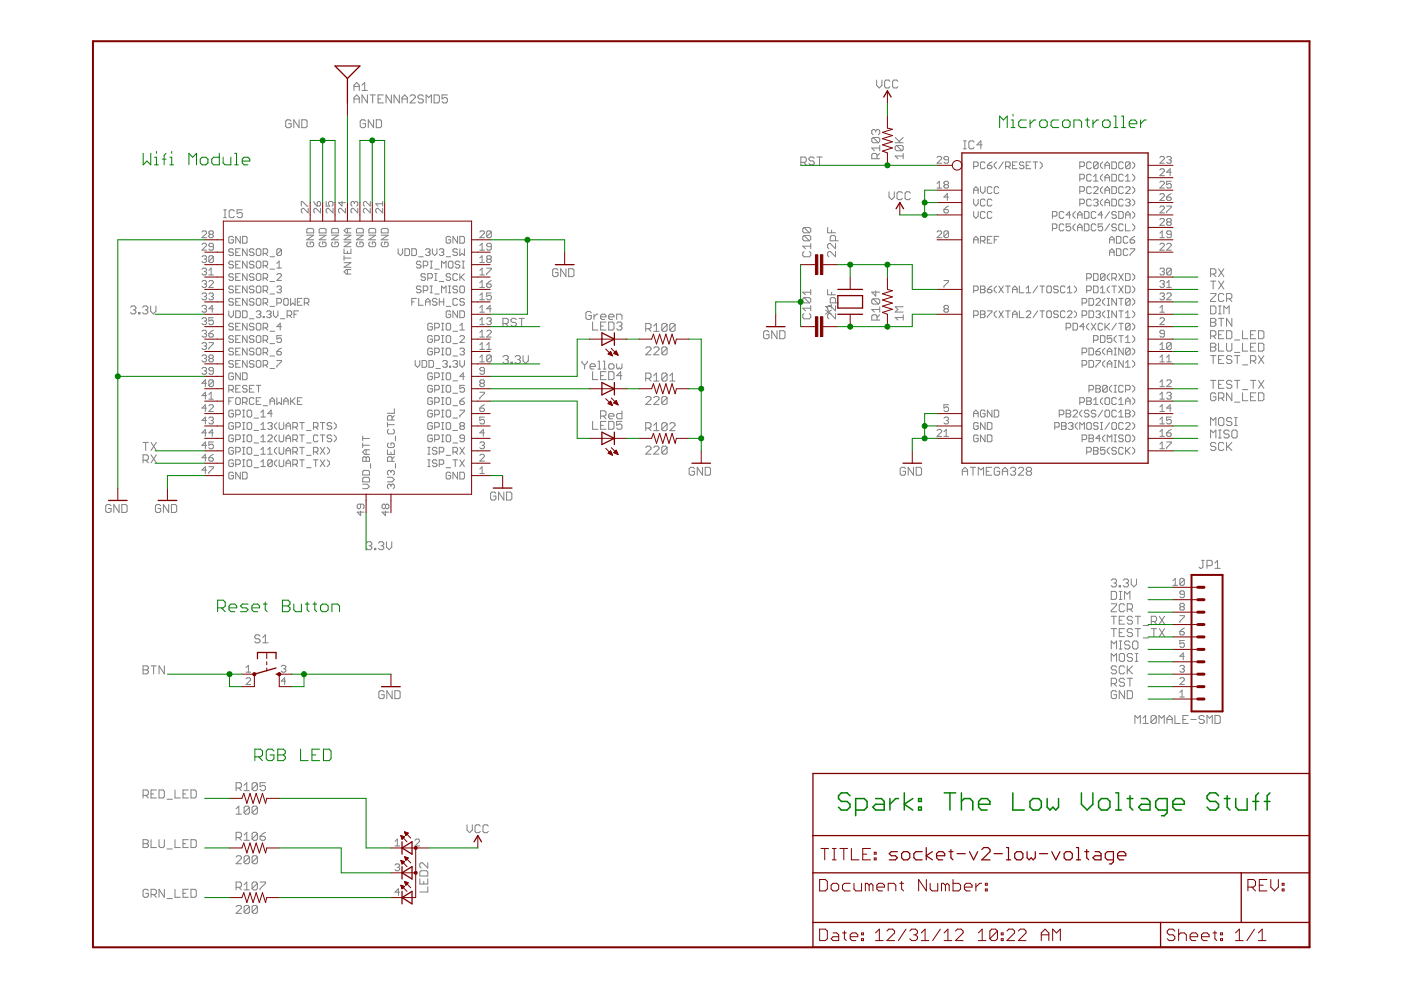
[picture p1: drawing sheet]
<svg xmlns="http://www.w3.org/2000/svg" width="297mm" height="210mm" viewBox="0 0 297 210" stroke-linecap="round" stroke-linejoin="round" font-family="sans-serif">
<g fill="none" stroke="#808080" stroke-width=".21">
<path d="M75.1 19.2v-1.1l.5-.6 .6 .6v1.1M75.1 18.3h1.1M76.8 18.1l.5-.6v1.7M76.8 19.2h1.1M185.9 17v1.1l.5 .5 .6-.5v-1.1M188.7 17.3l-.3-.3h-.6l-.2 .3v1.1l.2 .2h.6l.3-.2M190.4 17.3l-.3-.3h-.6l-.2 .3v1.1l.2 .2h.6l.3-.2M61.7 25.7l-.3-.3h-.5l-.3 .3v1.1l.3 .3h.5l.3-.3v-.6h-.5M63.4 25.4v1.7l-1.1-1.7v1.7M64 25.4h.8l.3 .3v1.1l-.3 .3h-.8zM75.1 21.8v-1.1l.5-.6 .6 .6v1.1M75.1 21h1.1"/>
<path d="M77.5 25.7l-.3-.3h-.5l-.3 .3v1.1l.3 .3h.5l.3-.3v-.6h-.6M77.9 20.1v1.7l-1.1-1.7v1.7M78.5 20.1h1.1M79 20.1v1.7M79.2 25.4v1.7l-1.1-1.7v1.7M79.8 25.4h.8l.3 .3v1.1l-.3 .3h-.8zM80.2 21h.5M81.3 20.1h-1.1v1.7h1.1M83 20.1v1.7l-1.1-1.7v1.7M84.7 20.1v1.7l-1.2-1.7v1.7M85.2 21h1.2M85.2 21.8v-1.1l.6-.6 .6 .6v1.1"/>
<path d="M86.9 20.4l.3-.3h.6l.3 .3v.3l-1.2 1.1h1.2M89.8 20.4l-.3-.3h-.6l-.3 .3v.3l.3 .3h.6l.3 .3v.2l-.3 .3h-.6l-.3-.3M90.3 21.8v-1.7l.6 .6 .6-.6v1.7M92 20.1h.9l.3 .3v1.1l-.3 .3h-.9zM94.8 20.1h-1.1v.9l.6-.3h.3l.2 .3v.5l-.2 .3h-.6l-.3-.3M169.8 34.4h.8l.3-.3v-.5l-.3-.3h-.8v1.7M170.4 34.4l.5 .6M172.6 33.6l-.3-.3h-.5l-.3 .3v.2l.3 .3h.5l.3 .3v.3l-.3 .3h-.5l-.3-.3M173.2 33.3h1.1M173.8 33.3v1.7M185.1 29.1l-.3 .3v.6l.3 .3h1.1M185.1 29.1h1.1l.3 .3v.6l-.3 .3"/>
<path d="M185.1 29.1l1.1 1.2M185.7 27.7l-.3-.2h-.3l-.3 .2v.6l.3 .3M185.7 27.7l.2-.2h.3l.3 .2v.6l-.3 .3M185.7 27.7v.3M185.9 33.7v-.9l-.2-.3h-.6l-.3 .3v.9h1.7M186.5 30.8v1.2M186.5 32.5l-.6 .6M186.5 31.4h-1.7l.6 .6M189.8 30.3h1.7M189.8 29.1l1.1 1.2M190.1 30.8h1.1l.3 .3v.6l-.3 .3M190.1 30.8l-.3 .3v.6l.3 .3h1.1"/>
<path d="M190.1 30.8l1.1 1.2M191.5 32.5v1.2M191.5 33.1h-1.7l.6 .6M191.5 29.1l-.9 .9M198.7 33.4l.2-.2h.5l.2 .2v.3l-.9 .9h.9M198.7 38.9l.5-.5v1.5M198.7 39.9h.9M200.4 39.2l-.3-.3v-.2l.3-.3h.5l.2 .3v.2l-.2 .3M200.4 39.2l-.3 .2v.2l.3 .3h.5l.2-.3v-.2l-.2-.2M200.4 39.2h.5M201.1 33.9h-.7l-.3-.2v-.3l.3-.2h.5l.2 .2v1l-.2 .2h-.5l-.3-.2M204.3 31.6h.6"/>
<path d="M204.3 29.9h.6M204.6 29.9v1.7M206.4 35.3h.8l.2-.2v-.5l-.2-.3h-.8v1.5M206.5 30.1l-.2-.2h-.6l-.3 .2v1.2l.3 .3h.6l.2-.3M207.9 39.6v1l.5 .4 .5-.4v-1M208.2 30.7h-1.1l.9-.8v1.7M208.9 34.6l-.3-.3h-.5l-.2 .3v.9l.2 .3h.5l.3-.3M209.3 35.1h.8l.2 .2v.2l-.2 .3h-.5l-.3-.3zM210.3 39.8l-.2-.2h-.5l-.3 .2v1l.3 .2h.5l.2-.2M210.3 34.3l-1 .8M211.3 34.3l-.5 .5v.5l.5 .5M211.8 39.8l-.3-.2h-.5l-.2 .2v1l.2 .2h.5l.3-.2"/>
<path d="M212.7 34.3l-.9 1.5M213.2 35.3h.7l.3-.2v-.5l-.3-.3h-.7v1.5M213.7 35.3l.5 .5M214.7 35.1h.5M215.6 34.3h-.9v1.5h.9M217.1 34.6l-.2-.3h-.5l-.3 .3 .3 .5h.5l.2 .2v.2l-.2 .3h-.5l-.3-.3M217.6 35.1h.5M218.5 34.3h-.9v1.5h.9M219 34.3h1M219.5 34.3v1.5M220.5 34.3l.5 .5v.5l-.5 .5M228.9 35.3h.8l.2-.2v-.5l-.2-.3h-.8v1.5"/>
<path d="M228.9 37.9h.8l.2-.2v-.5l-.2-.2h-.8v1.4M231.4 34.6l-.3-.3h-.4l-.3 .3v.9l.3 .3h.4l.3-.3M231.4 37.2l-.3-.2h-.4l-.3 .2v1l.3 .2h.4l.3-.2M231.4 39.8l-.3-.2h-.4l-.3 .2v1l.3 .2h.4l.3-.2M231.9 39.8l.2-.2h.5l.2 .2v.3l-.9 .9h.9M231.9 37.4l.4-.4v1.4M231.9 38.4h.9M232.8 34.6l-.2-.3h-.5l-.2 .3v.9M232.8 34.6v.9l-.2 .3h-.5l-.2-.3M232.8 34.6l-.9 .9M233.8 34.3l-.5 .5v.5l.5 .5M233.8 37l-.5 .4v.5l.5 .5"/>
<path d="M233.8 39.6l-.5 .5v.5l.5 .4M234.3 35.8v-1l.5-.5 .4 .5v1M234.3 38.4v-1l.5-.4 .4 .4v1M234.3 37.7h.9M234.3 35.1h.9M235.7 34.3h.8l.2 .3v.9l-.2 .3h-.8zM235.7 37h.8l.2 .2v1l-.2 .2h-.8zM235.7 39.6h.8l.2 .2v1l-.2 .2h-.8zM238.1 34.6l-.2-.3h-.5l-.2 .3v.9l.2 .3h.5l.2-.3M238.1 37.2l-.2-.2h-.5l-.2 .2v1l.2 .2h.5l.2-.2M238.1 39.8l-.2-.2h-.5l-.2 .2v1l.2 .2h.5l.2-.2M238.6 39.8l.3-.2h.5l.2 .2v.3l-1 .9h1"/>
<path d="M238.6 37.4l.5-.4v1.4M238.6 38.4h1M239.6 34.6l-.2-.3h-.5l-.3 .3v.9M239.6 34.6v.9l-.2 .3h-.5l-.3-.3M239.6 34.6l-1 .9M240.1 34.3l.5 .5v.5l-.5 .5M240.1 37l.5 .4v.5l-.5 .5M240.1 39.6l.5 .5v.5l-.5 .4M245.9 33.4l.2-.2h.5l.3 .2v.3l-1 .9h1M245.9 36l.2-.2h.5l.3 .2v.3l-1 1h1M245.9 38.7l.2-.3h.5l.3 .3v.2l-1 1h1M247.4 33.4l.2-.2h.5l.2 .2v.3l-.2 .2"/>
<path d="M247.8 33.9h.3M248.1 33.9l.2 .2-.2 .5h-.5l-.2-.2M248.3 38.4h-.9v.8l.4-.3h.3l.2 .3v.4l-.2 .3h-.5l-.2-.3M248.3 36.5h-.9l.7-.7v1.5M42.8 59.7l.3-.2h.4l.3 .2v.3l-.3 .2M42.8 57.1l.3-.2h.4l.3 .2v.2l-.3 .3M42.8 54.5l.3-.3h.4l.3 .3v.2l-.3 .2M42.8 51.8l.3-.2h.4l.3 .2v.3l-1 .9h1M42.8 49.2l.3-.2h.4l.3 .2v.2l-1 1h1M43.3 54.9h.2M43.3 57.6h.2M43.5 57.6l.3 .2v.3l-.3 .2h-.4l-.3-.2"/>
<path d="M43.5 54.9l.3 .3v.2l-.3 .3h-.4l-.3-.3M44.3 59.7l.2-.2h.5l.2 .2v.3l-.9 .9h.9M44.3 58.3h.9M44.3 57.3l.5-.4v1.4M44.5 49.7l-.2 .2 .2 .5h.5l.2-.2-.2-.5M44.5 49.7l-.2-.3v-.2l.2-.2h.5l.2 .2v.2l-.2 .3M44.5 49.7h.5M45.2 54.5v.9l-.2 .3h-.5l-.2-.3M45.2 54.5l-.2-.3h-.5l-.2 .3v.9M45.2 52.3h-.7l-.2-.2 .2-.5h.5l.2 .2v1l-.2 .2h-.5l-.2-.2M45.2 54.5l-.9 .9M47.4 46.1h.6"/>
<path d="M47.4 44.5h.6M47.7 44.5v1.6M49.5 55.6l-.2-.2h-.5l-.3 .2v.3l.3 .2h.5l.2 .2-.2 .5h-.5l-.3-.2M49.5 58.3l-.2-.3h-.5l-.3 .3v.2l.3 .2h.5l.2 .3v.2l-.2 .3h-.5l-.3-.3M49.5 53l-.2-.3h-.5l-.3 .3v.2l.3 .3h.5l.2 .2-.2 .5h-.5l-.3-.2M49.5 50.4l-.2-.3h-.5l-.3 .3v.9l.3 .3h.5l.2-.3v-.5h-.5M49.7 44.8l-.3-.3h-.5l-.3 .3v1.1l.3 .2h.5l.3-.2M50 58.7h.5M50 56.1h.5M50 53.5h.5M50.9 58h-.9v1.5h.9M50.9 55.4h-.9v1.4h.9"/>
<path d="M50.9 52.7h-.9v1.5h.9M50.9 50.1v1.5l-.9-1.5v1.5M51.4 44.5h-1.1v.8l.5-.3h.3l.3 .3v.6l-.3 .2h-.6l-.2-.2M51.4 50.1h.8l.2 .3v.9l-.2 .3h-.8zM52.4 52.7v1.5l-1-1.5v1.5M52.4 55.4v1.4l-1-1.4v1.4M52.4 58v1.5l-1-1.5v1.5M53.8 53l-.2-.3h-.5l-.2 .3v.2l.2 .3h.5l.2 .2-.2 .5h-.5l-.2-.2M53.8 55.6l-.2-.2h-.5l-.2 .2v.3l.2 .2h.5l.2 .2-.2 .5h-.5l-.2-.2M53.8 58.3l-.2-.3h-.5l-.2 .3v.2l.2 .2h.5l.2 .3v.2l-.2 .3h-.5l-.2-.3M54.3 53l.3-.3h.5l.2 .3v1l-.2 .2h-.5l-.3-.2zM54.6 58h.5l.2 .3v.9l-.2 .3h-.5l-.3-.3v-.9z"/>
<path d="M54.6 55.4h.5l.2 .2v1l-.2 .2h-.5l-.3-.2v-1zM55.8 59h.7l.2-.3v-.4l-.2-.3h-.7v1.5M55.8 56.3h.7l.2-.2v-.5l-.2-.2h-.7v1.4M55.8 53.7h.7l.2-.2v-.5l-.2-.3h-.7v1.5M56.3 53.7l.4 .5M56.3 56.3l.4 .5M56.3 59l.4 .5M57.2 59.7h1M57.2 57.1h1M57.2 54.4h1M58.7 58.3l.2-.3h.5l.3 .3v.2l-1 1h1M58.7 56.8h1"/>
<path d="M58.7 55.9l.5-.5v1.4M59.7 53v1l-.3 .2h-.5l-.2-.2M59.7 53l-.3-.3h-.5l-.2 .3v1M59.7 53l-1 1M63.9 43.7v-1h.2l1 1h.2M65 49.9h1.5l-1.5 .9h1.5M65 48.7l.3-.3h1l.2 .3v.7h-1.5zM65.3 51.3l-.3 .3v.4l.3 .3h1l.2-.3v-.4l-.2-.3h-.5v.5M65.3 44.2v.9l-.9-.9-.5 .2v.5l.2 .2M66.5 42.7l.7 1M67.5 42.7h.2l.3 .3v.5l-.3 .2h-.5v-.7zM67.7 49.9h1.4l-1.4 .9h1.4"/>
<path d="M67.7 48.7l.2-.3h1l.2 .3v.7h-1.4zM67.9 51.3l-.2 .3v.4l.2 .3h1l.2-.3v-.4l-.2-.3h-.5v.5M68 44.2v.9l-1-.9h-.2l-.3 .2v.5l.3 .2M69.2 42.7v1h.7l-.3-.5 .3-.5h.5l.2 .3v.5l-.2 .2M70.3 49.9h1.5l-1.5 .9h1.5M70.3 48.7l.2-.3h1l.3 .3v.7h-1.5zM70.5 51.3l-.2 .3v.4l.2 .3h1l.3-.3v-.4l-.3-.3h-.5v.5M70.6 44.2v.9l-1-.9h-.2l-.2 .2v.5l.2 .2M72.5 42.7v1l-.7-.7h1.4M72.9 51.3h1.5l-1.5 1h1.5M72.9 49.9h1.5l-1.5 .9h1.5M72.9 52.8v.9h1.5v-.9"/>
<path d="M72.9 55.7h1.5l-1.5 1h1.5M72.9 54.7h1.5M72.9 54.2v1M73.2 44.2v.9l-.9-.9-.5 .2v.5l.2 .2M73.7 48.4v1M73.7 53.3v.4M73.7 57.1v1M74.4 48.4h-1l-.5 .5 .5 .5h1M74.4 57.1h-1l-.5 .5 .5 .5h1M75.1 43l-.2-.3h-.2l-.3 .3v.5l.3 .2M75.1 43l.3-.3h.2l.3 .3v.5l-.3 .2M75.1 43v.2"/>
<path d="M75.6 49.9h1.4l-1.4 .9h1.4M75.6 48.7l.2-.3h1l.2 .3v.7h-1.4zM75.8 51.3l-.2 .3v.4l.2 .3h1l.2-.3v-.4l-.2-.3h-.5v.5M75.9 44.2v.9l-1-.9h-.2l-.3 .2v.5l.3 .2M78.2 49.9h1.5l-1.5 .9h1.5M78.2 48.7l.2-.3h1l.3 .3v.7h-1.5zM78.4 51.3l-.2 .3v.4l.2 .3h1l.3-.3v-.4l-.3-.3h-.5v.5M78.5 44.2v.9l-1-.9h-.2l-.3 .2v.5l.3 .2M78.5 42.7v1l-1-1h-.2l-.3 .3v.5l.3 .2M80.8 49.9h1.5l-1.5 .9h1.5M80.8 48.7l.3-.3h.9l.3 .3v.7h-1.5zM81.1 51.3l-.3 .3v.4l.3 .3h.9l.3-.3v-.4l-.3-.3h-.4v.5"/>
<path d="M81.1 43.2h-1.4l.5 .5M81.1 42.7v1M81.1 44.2v.9l-.9-.9-.5 .2v.5l.2 .2M84.4 52.7v1l.5 .5 .5-.5v-1M85.9 52.7h.7l.2 .3v1l-.2 .2h-.7zM87.3 52.7h.7l.3 .3v1l-.3 .2h-.7zM88.8 54.4h.9M89.3 55.6l-.3-.2h-.5l-.2 .5 .2 .2h.5l.3 .2v.3l-.3 .2h-.5l-.2-.2M89.7 56.3h.8l.2-.2v-.5l-.2-.2h-.8v1.4M90.2 58.3l-.2-.3h-.5l-.2 .3 .2 .4h.5l.2 .3v.2l-.2 .3h-.5l-.2-.3M90.2 53l.3-.3h.5l.2 .3v.2l-.2 .3M90.7 59h.7l.3-.3v-.4l-.3-.3h-.7v1.5"/>
<path d="M90.7 53.5h.3M91 53.5l.2 .2-.2 .5h-.5l-.3-.2M91.2 55.4h.5M91.2 56.8h.5M91.4 55.4v1.4M91.7 52.7v1l.5 .5 .4-.5v-1M92.2 58h.4M92.2 59.5h.4M92.2 57.1h.9M92.4 58v1.5M93.1 53l.3-.3h.5l.2 .3v.2l-.2 .3M93.1 59.7h1"/>
<path d="M93.6 56.8v-1.4l.5 .5 .5-.5v1.4M93.6 53.5h.3M93.9 53.5l.2 .2-.2 .5h-.5l-.3-.2M94.6 54.4h.9M95.1 55.6l.2-.2h.5l.2 .2v1l-.2 .2h-.5l-.2-.2zM95.5 50.4l-.2-.3h-.5l-.2 .3v.9l.2 .3h.5l.2-.3v-.5h-.4M95.5 58.3l-.2-.3h-.5l-.2 .3 .2 .4h.5l.2 .3v.2l-.2 .3h-.5l-.2-.3M97 50.1v1.5l-1-1.5v1.5M97 53l-.2-.3h-.5l-.3 .3v.2l.3 .3h.5l.2 .2v.3l-.2 .2h-.5l-.3-.2M97 58.3l-.2-.3h-.5l-.3 .3v.9l.3 .3h.5l.2-.3M97.5 50.1h.7l.3 .3v.9l-.3 .3h-.7zM97.5 52.7v1.5l.5-.5 .5 .5v-1.5"/>
<path d="M97.5 55.6l-.3-.2h-.4l-.3 .2v.3l.3 .2h.4l.3 .2v.3l-.3 .2h-.4l-.3-.2M97.5 58v1.5M97.7 58.7l.8 .8M98 55.4h.5M98 56.8h.5M98.2 55.4v1.4M98.5 58l-1 1M101.7 52.1l.5-.5v1.4M101.7 54.7l.5-.5v1.5M101.7 57.3l.5-.4v1.4M101.7 60l.5-.5v1.4M101.7 49.2l.3-.2h.5l.2 .2v.2l-1 1h1"/>
<path d="M101.7 58.3h1M101.7 55.7h1M101.7 53h1M103.2 56.9h1v.2l-1 1v.2M103.4 54.9l-.2-.2v-.2l.2-.3h.5l.3 .3v.2l-.3 .2M103.4 54.9l-.2 .3v.2l.2 .3h.5l.3-.3v-.2l-.3-.3M103.4 54.9h.5M104.2 49.2l-.3-.2h-.5l-.2 .2v1M104.2 52.3h-.8l-.2-.2v-.3l.2-.2h.5l.3 .2v1l-.3 .2h-.5l-.2-.2M104.2 49.2v1l-.3 .2h-.5l-.2-.2M104.2 59.5l-1 .7M104.2 49.2l-1 1"/>
<path d="M118.3 57.3l-.3-.3h-.5l-.3 .3v1.1l.3 .3h.5l.3-.3v-.6h-.6M120 57v1.7l-1.1-1.7v1.7M120.6 57h.8l.3 .3v1.1l-.3 .3h-.8zM170.5 48.2l-.3 .3v.6l.3 .3h1.1M170.5 49.9l-.3 .3v.6l.3 .3h1.1M170.5 49.9h1.1l.3 .3v.6l-.3 .3M170.5 53.3l-.3 .3v.6l.3 .2h1.1l.3-.2v-.6l-.3-.3M170.5 48.2h1.1l.3 .3v.6l-.3 .3M170.5 49.9l1.1 1.2M170.5 48.2l1.1 1.2M171.9 51.6v1.1M171.9 52.2h-1.7l.6 .5"/>
<path d="M175.5 48.2v1.2h1.6M176.3 48.8v.6M177.1 51.1v-.9l-.2-.3h-.6l-.3 .3v.9h1.7M177.1 51.6v1.1l-1.1-1.1h-.3l-.2 .3v.6l.2 .2M177.1 53.3v1.1l-1.1-1.1h-.3l-.2 .3v.6l.2 .2M188.5 40.7v1.1l.6 .5 .5-.5v-1.1M191.3 40.9l-.3-.2h-.5l-.3 .2v1.2l.3 .2h.5l.3-.2M193 40.9l-.3-.2h-.5l-.3 .2v1.2l.3 .2h.5l.3-.2M198.7 49.2l.2-.2h.5l.2 .2v.2l-.9 1h.9M200.1 59.5h1v.2l-1 1v.2M200.1 44.4h.8l.2 .3v.2l-.2 .2h-.5l-.3-.2zM201.1 49.2v1l-.2 .2h-.5l-.3-.2"/>
<path d="M201.1 49.2l-.2-.2h-.5l-.3 .2v1M201.1 41.8h-1l.8-.7v1.4M201.1 43.7l-1 .7M201.1 49.2l-1 1M206.4 41v-.9l.5-.5 .5 .5v.9M206.4 42.2v1l.5 .5 .5-.5v-1M206.4 44.9v.9l.5 .5 .5-.5v-.9M206.4 51.6v-1l.5-.5 .5 .5v1M206.4 50.8h1M206.4 40.3h1M207.9 51.1h.7l.3-.3v-.4l-.3-.3h-.7v1.5M208.4 51.1l.5 .5"/>
<path d="M208.9 42.5l-.3-.3h-.5l-.2 .3v.9l.2 .3h.5l.3-.3M208.9 45.1l-.3-.2h-.5l-.2 .2v1l.2 .2h.5l.3-.2M209.3 50.8h.5M210.3 50.1h-1v1.5h1M210.3 42.5l-.2-.3h-.5l-.3 .3v.9l.3 .3h.5l.2-.3M210.3 45.1l-.2-.2h-.5l-.3 .2v1l.3 .2h.5l.2-.2M210.8 50.8h.5M211.8 50.1h-1v1.5M223.1 48.5h.8l.2-.3v-.5l-.2-.2h-.8v1.4M223.1 45.8h.8l.2-.2v-.5l-.2-.2h-.8v1.4M225.6 45.1l-.3-.2h-.5l-.2 .2v1l.2 .2h.5l.3-.2M225.6 47.7l-.3-.2h-.5l-.2 .2v1l.2 .2h.5l.3-.2"/>
<path d="M227 45.6h-1l.8-.7v1.4M227 47.5h-1v.7l.5-.2h.3l.2 .2v.5l-.2 .2h-.5l-.3-.2M228 44.9l-.5 .4v.5l.5 .5M228 47.5l-.5 .5v.5l.5 .4M228.5 46.3v-1l.4-.4 .5 .4v1M228.5 48.9v-.9l.4-.5 .5 .5v.9M228.5 48.2h.9M228.5 45.6h.9M228.9 43.2h.8l.2-.3v-.4l-.2-.3h-.8v1.5M228.9 40.6h.8l.2-.3v-.5l-.2-.2h-.8v1.4M229.9 44.9h.7l.3 .2v1l-.3 .2h-.7zM229.9 47.5h.7l.3 .2v1l-.3 .2h-.7z"/>
<path d="M230.4 59h.7l.3-.3v-.4l-.3-.3h-.7v1.5M231.4 42.5l-.3-.3h-.4l-.3 .3v.9l.3 .3h.4l.3-.3M231.9 58h.7l.2 .3v.9l-.2 .3h-.7zM231.9 42.5l.2-.3h.5l.2 .3-.2 .4M232.3 45.1l-.2-.2h-.5l-.2 .2v1l.2 .2h.5l.2-.2M232.3 47.7l-.2-.2h-.5l-.2 .2v1l.2 .2h.5l.2-.2M232.3 42.9h.3M232.6 42.9l.2 .3v.2l-.2 .3h-.5l-.2-.3M233.8 42.2l-.5 .5v.5l.5 .5M233.8 47.5h-1v.7l.5-.2h.3l.2 .2v.5l-.2 .2h-.5l-.3-.2M233.8 45.6h-1l.8-.7v1.4M234.3 58.3l-.3-.3h-.4l-.3 .3v.9"/>
<path d="M234.3 58.3v.9l-.3 .3h-.4l-.3-.3M234.3 41v-.9l.5-.5 .4 .5v.9M234.3 43.7v-1l.5-.5 .4 .5v1M234.3 40.3h.9M234.3 58.3l-1 .9M234.3 42.9h.9M235.2 53.5h1M235.2 50.8h1M235.2 58l-.4 .5v.5l.4 .5M235.2 51.6v-1l.5-.5 .5 .5v1M235.2 54.2v-1l.5-.5 .5 .5v1M235.2 47.5l-.9 1.4"/>
<path d="M235.2 44.9l-.9 1.4M235.7 59h.8l.2-.3v-.4l-.2-.3h-.8v1.5M235.7 42.2h.8l.2 .3v.9l-.2 .3h-.8zM236.2 59l.5 .5M236.7 52.7h.7l.3 .3v1l-.3 .2h-.7zM236.7 50.1h.7l.3 .3v.9l-.3 .3h-.7zM236.7 45.1l-.2-.2h-.5l-.3 .2v.2l.3 .3h.5l.2 .2v.3l-.2 .2h-.5l-.3-.2M236.7 47.7l-.2-.2h-.5l-.3 .5 .3 .2h.5l.2 .3v.2l-.2 .2h-.5l-.3-.2M237.2 44.9h.7l.2 .2v1l-.2 .2h-.7zM237.2 58l.9 1.5M238.1 42.5l-.2-.3h-.5l-.2 .3v.9l.2 .3h.5l.2-.3M238.1 47.7l-.2-.2h-.5l-.2 .2v1l.2 .2h.5l.2-.2"/>
<path d="M238.1 58l-.9 1.5M238.6 58h.8l.2 .3v.9l-.2 .3h-.8zM238.6 46.3v-1l.5-.4 .5 .4v1M238.6 47.5v1.4h1M238.6 42.5l.3-.3h.5l.2 .3-.2 .4M238.6 45.6h1M239.1 53l-.2-.3h-.5l-.2 .3v1l.2 .2h.5l.2-.2M239.1 50.4l-.2-.3h-.5l-.2 .3v.9l.2 .3h.5l.2-.3M239.1 42.9h.3M239.4 42.9l.2 .3v.2l-.2 .3h-.5l-.3-.3M239.6 52.7h1v.3l-1 1v.2M239.6 50.8h.7l.3 .3v.2l-.3 .3h-.4l-.3-.3z"/>
<path d="M240.1 42.2l.5 .5v.5l-.5 .5M240.1 44.9l.5 .4v.5l-.5 .5M240.1 47.5l.5 .5v.5l-.5 .4M240.1 58l.5 .5v.5l-.5 .5M240.6 50.1l-1 .7M245.9 46.6l.2-.3h.5l.3 .3v.2l-1 1h1M245.9 41.3l.2-.2h.5l.3 .2v.3l-1 .9h1M245.9 43.9l.2-.2h.5l.3 .2v.3l-1 .9h1M245.9 51.8l.2-.2h.5l.3 .2v.3l-1 .9h1M245.9 57.1l.2-.2h.5l.3 .2v.2l-.3 .3M245.9 59.7l.2-.2h.5l.3 .2-.3 .5M245.9 50.4h1"/>
<path d="M245.9 49.4l.5-.4v1.4M246.4 57.6h.2M246.6 57.6l.3 .2-.3 .5h-.5l-.2-.2M247.4 51.8l.2-.2h.5l.2 .2v.3l-.9 .9h.9M247.4 43.7h.9v.2l-.9 1v.2M247.4 41.8h.7l.2 .5-.2 .2h-.5l-.2-.2zM247.4 60l.4-.5v1.4M247.6 47.1l-.2-.3v-.2l.2-.3h.5l.2 .3-.2 .5M247.6 47.1l-.2 .2v.2l.2 .3h.5l.2-.3v-.2l-.2-.2M247.6 47.1h.5M248.3 57.1v1l-.2 .2h-.5l-.2-.2M248.3 57.1l-.2-.2h-.5l-.2 .2v1"/>
<path d="M248.3 49.7h-.7l-.2-.3v-.2l.2-.2h.5l.2 .2v1l-.2 .2h-.5l-.2-.2M248.3 57.1l-.9 1M248.3 41.1l-.9 .7M256.7 58.1h.8l.3-.3v-.5l-.3-.3h-.8v1.7M256.7 59.6h1.1M257.2 59.6v1.7M257.2 58.1l.6 .6M258.4 59.6l1.1 1.7M258.4 57l1.1 1.7M259.5 59.6l-1.1 1.7M259.5 57l-1.1 1.7M27.7 65.2l.3-.3h.5l.3 .3v.2l-.3 .3"/>
<path d="M28.3 65.7h.2M28.5 65.7l.3 .3v.3l-.3 .2h-.5l-.3-.2M29.4 66.3h.3v.2h-.3zM30.2 65.2l.3-.3h.6l.2 .3v.2l-.2 .3M30.8 65.7h.3M31.1 65.7l.2 .3v.3l-.2 .2h-.6l-.3-.2M31.9 64.9v1.1l.6 .5 .6-.5v-1.1M42.8 65l.3-.3h.4l.3 .3v.2l-.3 .3M42.8 78.1l.3-.2h.4l.3 .2v.3l-.3 .2M42.8 75.5l.3-.2h.4l.3 .2v.3l-.3 .2M42.8 70.3l.3-.3h.4l.3 .3v.2l-.3 .2M42.8 67.6l.3-.2h.4l.3 .2v.3l-.3 .2"/>
<path d="M42.8 62.4l.3-.3h.4l.3 .3v.2l-.3 .2M42.8 72.9l.3-.3h.4l.3 .3v.2l-.3 .3M43.3 78.6h.2M43.3 68.1h.2M43.3 65.5h.2M43.3 60.2h.2M43.3 62.8h.2M43.3 70.7h.2M43.3 73.4h.2M43.3 76h.2M43.5 78.6l.3 .3v.2l-.3 .3h-.4l-.3-.3M43.5 76l.3 .2v.3l-.3 .2h-.4l-.3-.2"/>
<path d="M43.5 73.4l.3 .2v.3l-.3 .2h-.4l-.3-.2M43.5 70.7l.3 .3v.2l-.3 .3h-.4l-.3-.3M43.5 68.1l.3 .2v.3l-.3 .2h-.4l-.3-.2M43.5 65.5l.3 .2v.3l-.3 .2h-.4l-.3-.2M43.5 62.8l.3 .3v.2l-.3 .3h-.4l-.3-.3M43.5 60.2l.3 .3v.2l-.3 .2h-.4l-.3-.2M44.3 70.7h.7l.2 .3v.2l-.2 .3h-.5l-.2-.3zM44.3 62.4l.2-.3h.5l.2 .3-.2 .4M44.3 72.6h.9v.3l-.9 1v.2M44.5 76l-.2 .2 .2 .5h.5l.2-.2-.2-.5M44.5 76l-.2-.2 .2-.5h.5l.2 .2-.2 .5M44.5 76h.5"/>
<path d="M44.8 62.8h.2M45 62.8l.2 .3v.2l-.2 .3h-.5l-.2-.3M45.2 78.6h-.7l-.2-.2 .2-.5h.5l.2 .2v1l-.2 .3h-.5l-.2-.3M45.2 67.4h-.9v.7l.5-.2 .4 .2v.5l-.2 .2h-.5l-.2-.2M45.2 65.5h-.9l.7-.8v1.5M45.2 70l-.9 .7M48.5 65.9v1l.5 .5 .5-.5v-1M49.5 60.9l-.2-.3h-.5l-.3 .3v.2l.3 .3h.5l.2 .2-.2 .5h-.5l-.3-.3M49.5 79.3l-.2-.2h-.5l-.3 .2v1l.3 .2h.5l.2-.2v-.5h-.5M49.5 76.7l-.2-.3h-.5l-.3 .3v.2l.3 .3h.5l.2 .2-.2 .5h-.5l-.3-.3M49.5 74l-.2-.2h-.5l-.3 .2v.3l.3 .2h.5l.2 .3v.2l-.2 .2h-.5l-.3-.2M49.5 71.4l-.2-.2h-.5l-.3 .2v.2l.3 .3h.5l.2 .2-.2 .5h-.5l-.3-.2"/>
<path d="M49.5 68.8l-.2-.3h-.5l-.3 .3v.2l.3 .3h.5l.2 .2-.2 .5h-.5l-.3-.3M49.5 63.5l-.2-.2h-.5l-.3 .2v.3l.3 .2h.5l.2 .2-.2 .5h-.5l-.3-.2M50 77.2h.5M50 74.5h.5M50 71.9h.5M50 69.3h.5M50 65.9h.7l.2 .2v1l-.2 .3h-.7zM50 64h.5M50 61.4h.5M50.9 76.4h-.9v1.5h.9M50.9 73.8h-.9v1.4h.9M50.9 71.2h-.9v1.4h.9"/>
<path d="M50.9 68.5h-.9v1.5h.9M50.9 63.3h-.9v1.4h.9M50.9 60.6h-.9v1.5h.9M50.9 79.1v1.4l-.9-1.4v1.4M51.4 79.1h.8l.2 .2v1l-.2 .2h-.8zM51.4 65.9h.8l.2 .2v1l-.2 .3h-.8zM52.4 60.6v1.5l-1-1.5v1.5M52.4 63.3v1.4l-1-1.4v1.4M52.4 68.5v1.5l-1-1.5v1.5M52.4 71.2v1.4l-1-1.4v1.4M52.4 73.8v1.4l-1-1.4v1.4M52.4 76.4v1.5l-1-1.5v1.5"/>
<path d="M52.9 67.6h.9M53.8 60.9l-.2-.3h-.5l-.2 .3v.2l.2 .3h.5l.2 .2-.2 .5h-.5l-.2-.3M53.8 63.5l-.2-.2h-.5l-.2 .2v.3l.2 .2h.5l.2 .2-.2 .5h-.5l-.2-.2M53.8 68.8l-.2-.3h-.5l-.2 .3v.2l.2 .3h.5l.2 .2-.2 .5h-.5l-.2-.3M53.8 71.4l-.2-.2h-.5l-.2 .2v.2l.2 .3h.5l.2 .2-.2 .5h-.5l-.2-.2M53.8 74l-.2-.2h-.5l-.2 .2v.3l.2 .2h.5l.2 .3v.2l-.2 .2h-.5l-.2-.2M53.8 76.7l-.2-.3h-.5l-.2 .3v.2l.2 .3h.5l.2 .2-.2 .5h-.5l-.2-.3M54.3 60.9l.3-.3h.5l.2 .3v.9l-.2 .3h-.5l-.3-.3zM54.3 76.7l.3-.3h.5l.2 .3v.9l-.2 .3h-.5l-.3-.3zM54.3 74l.3-.2h.5l.2 .2v1l-.2 .2h-.5l-.3-.2zM54.3 66.1l.3-.2h.5l.2 .2v.3l-.2 .2M54.6 71.2h.5l.2 .2v1l-.2 .2h-.5l-.3-.2v-1z"/>
<path d="M54.6 68.5h.5l.2 .3v.9l-.2 .3h-.5l-.3-.3v-.9zM54.6 63.3h.5l.2 .2v1l-.2 .2h-.5l-.3-.2v-1zM54.8 66.6h.3M55.1 66.6l.2 .3v.2l-.2 .3h-.5l-.3-.3M55.8 64.2h.7l.2-.2v-.5l-.2-.2h-.7v1.4M55.8 77.4h.7l.2-.2v-.5l-.2-.3h-.7v1.5M55.8 74.8h.7l.2-.3v-.5l-.2-.2h-.7v1.4M55.8 72.1h.7l.2-.2v-.5l-.2-.2h-.7v1.4M55.8 69.5h.7l.2-.2v-.5l-.2-.3h-.7v1.5M55.8 67.1h.2v.3h-.2zM55.8 61.6h.7l.2-.2v-.5l-.2-.3h-.7v1.5M56.3 61.6l.4 .5"/>
<path d="M56.3 64.2l.4 .5M56.3 69.5l.4 .5M56.3 72.1l.4 .5M56.3 74.8l.4 .4M56.3 77.4l.4 .5M56.5 66.1l.3-.2h.4l.3 .2v.3l-.3 .2M57 66.6h.2M57.2 78.1h1M57.2 75.5h1M57.2 72.9h1M57.2 70.2h1M57.2 66.6l.3 .3v.2l-.3 .3h-.4l-.3-.3"/>
<path d="M57.2 65h1M57.2 62.3h1M58 65.9v1l.5 .5 .4-.5v-1M58.7 64.2h.7l.3-.2v-.5l-.3-.2h-.7v1.4M58.7 76.4h1v.3l-1 .9v.3M58.7 74.5h.7l.3 .3v.2l-.3 .2h-.5l-.2-.2zM58.7 60.9l.2-.3h.5l.3 .3v.2l-.3 .3M59.2 61.4h.2M59.4 61.4l.3 .2v.2l-.3 .3h-.5l-.2-.3M59.4 67.6h1M59.7 71.2h-1v.7l.5-.3h.2l.3 .3v.5l-.3 .2h-.5l-.2-.2M59.7 69.3h-1l.7-.8v1.5"/>
<path d="M59.7 73.8l-1 .7M60.4 63.3h.5l.2 .2v1l-.2 .2h-.5l-.2-.2v-1zM60.9 66.9h.7l.2-.3v-.5l-.2-.2h-.7v1.5M61.4 66.9l.4 .5M61.6 63.3v1.4l.5-.5 .5 .5v-1.4M62.3 66.6h.5M63.1 64h.4M63.3 65.9h-1v1.5M64 63.3h-.9v1.4h.9M64.5 64.2h.7l.3-.2v-.5l-.3-.2h-.7v1.4M65 64.2l.5 .5M87.3 64h.5"/>
<path d="M88 76.4v1l.5 .5 .5-.5v-1M88.3 63.3h-1v1.4M88.8 63.3v1.4h.9M89.3 60.9l-.3-.3h-.5l-.2 .3v.2l.2 .3h.5l.3 .2v.2l-.3 .3h-.5l-.2-.3M89.5 76.4h.7l.3 .3v.9l-.3 .3h-.7zM89.7 61.6h.8l.2-.2v-.5l-.2-.3h-.8v1.5M90.2 64.7v-.9l.5-.5 .5 .5v.9M90.2 64h1M91 76.4h.7l.2 .3v.9l-.2 .3h-.7zM91.2 60.6h.5M91.2 62.1h.5M91.4 60.6v1.5"/>
<path d="M91.7 68.8l-.3-.3h-.4l-.3 .3v.9l.3 .3h.4l.3-.3v-.4h-.5M91.7 71.4l-.3-.2h-.4l-.3 .2v1l.3 .2h.4l.3-.2v-.5h-.5M91.7 74l-.3-.2h-.4l-.3 .2v1l.3 .2h.4l.3-.2v-.5h-.5M91.7 79.3l-.3-.2h-.4l-.3 .2v1l.3 .2h.4l.3-.2v-.5h-.5M92.2 69.5h.7l.2-.2v-.5l-.2-.3h-.7v1.5M92.2 72.1h.7l.2-.2v-.5l-.2-.2h-.7v1.4M92.2 74.8h.7l.2-.3v-.5l-.2-.2h-.7v1.4M92.2 62.3h.9M92.4 78.1h1M92.6 63.5l-.2-.2h-.5l-.2 .2v.3l.2 .2h.5l.2 .2v.3l-.2 .2h-.5l-.2-.2M93.1 63.3v1.4M93.1 64h1"/>
<path d="M93.6 79.1h.5M93.6 75.2h.5M93.6 73.8h.5M93.6 71.2h.5M93.6 72.6h.5M93.6 68.5h.5M93.6 70h.5M93.6 62.1v-1.5l.5 .5 .5-.5v1.5M93.9 76.7l.2-.3h.5l.2 .3v.2l-.2 .3M93.9 68.5v1.5M93.9 71.2v1.4M93.9 73.8v1.4"/>
<path d="M93.9 79.1v1.4M94.1 63.3v1.4M94.3 77.2h.3M94.6 77.2l.2 .2v.2l-.2 .3h-.5l-.2-.3M94.6 65h.9M94.8 68.5h.5l.2 .3v.9l-.2 .3h-.5l-.2-.3v-.9zM94.8 71.2h.5l.2 .2v1l-.2 .2h-.5l-.2-.2v-1zM94.8 73.8h.5l.2 .2v1l-.2 .2h-.5l-.2-.2v-1zM94.8 79.1h.5l.2 .2v1l-.2 .2h-.5l-.2-.2v-1zM95.1 60.6h.4M95.1 62.1h.4M95.3 77.6h.2v.3h-.2z"/>
<path d="M95.3 60.6v1.5M95.5 66.1l-.2-.2h-.5l-.2 .2v1l.2 .3h.5l.2-.3v-.5h-.4M96 76.7l.3-.3h.5l.2 .3v.2l-.2 .3M96 75.5h1M96 72.9h1M96 70.2h1M96.5 77.2h.3M96.8 77.2l.2 .2v.2l-.2 .3h-.5l-.3-.3M97 60.9l-.2-.3h-.5l-.3 .3v.2l.3 .3h.5l.2 .2v.2l-.2 .3h-.5l-.3-.3M97 63.5l-.2-.2h-.5l-.3 .2v1l.3 .2h.5l.2-.2M97 65.9v1.5l-1-1.5v1.5M97.5 60.9l.2-.3h.5l.3 .3v.9l-.3 .3h-.5l-.2-.3z"/>
<path d="M97.5 65.9h.7l.3 .2v1l-.3 .3h-.7zM97.5 76.4v1l.5 .5 .5-.5v-1M97.5 71.4l.2-.2h.5l.3 .2v.2l-1 1h1M97.5 74l.2-.2h.5l.3 .2v.3l-.3 .2M97.5 70h1M97.5 69l.5-.5v1.5M98 74.5h.2M98.2 74.5l.3 .3v.2l-.3 .2h-.5l-.2-.2M98.5 63.5l-.3-.2h-.5l-.2 .5 .2 .2h.5l.3 .2v.3l-.3 .2h-.5l-.2-.2M98.5 79.8h-1l.7-.7v1.4M101.7 62.6l.5-.5v1.5M101.7 65.2l.5-.5v1.5"/>
<path d="M101.7 67.9l.5-.5v1.4M101.7 70.5l.5-.5v1.5M101.7 73.1l.5-.5v1.5M101.7 75.8l.5-.5v1.4M101.7 76.7h1M101.7 74.1h1M101.7 71.5h1M101.7 68.8h1M101.7 66.2h1M101.7 63.6h1M101.7 60.9h1M102.7 78.6h-.7l-.3-.2v-.3l.3-.2h.5l.2 .2v1l-.2 .3h-.5l-.3-.3"/>
<path d="M103.2 60.2h.7l.3 .3v.2l-.3 .2h-.5l-.2-.2zM103.2 67.6l.2-.2h.5l.3 .2v.3l-.3 .2M103.2 70.3l.2-.3h.5l.3 .3v.2l-1 1h1M103.2 74.1h1M103.2 73.1l.5-.5v1.5M103.7 68.1h.2M103.9 68.1l.3 .2v.3l-.3 .2h-.5l-.2-.2M104.2 75.5v1l-.3 .2h-.5l-.2-.2M104.2 62.1h-1v.7l.5-.2h.2l.3 .2v.5l-.3 .3h-.5l-.2-.3M104.2 75.5l-.3-.2h-.5l-.2 .2v1M104.2 75.5l-1 1M104.2 65.5h-1l.7-.8v1.5"/>
<path d="M106.6 68.6h.9l.3-.3v-.5l-.3-.3h-.9v1.7M106.6 75.7l.3-.3h.6l.3 .3v.2l-.3 .3M107.2 68.6l.6 .6M107.2 76.2h.3M107.5 76.2l.3 .3v.3l-.3 .3h-.6l-.3-.3M108.3 76.8h.3v.3h-.3zM109.2 75.7l.3-.3h.5l.3 .3v.2l-.3 .3M109.5 67.8l-.3-.3h-.6l-.3 .3v.3l.3 .2h.6l.3 .3v.3l-.3 .3h-.6l-.3-.3M109.7 76.2h.3M110 76.2l.3 .3v.3l-.3 .3h-.5l-.3-.3M110 67.5h1.2M110.6 67.5v1.7"/>
<path d="M110.9 75.4v1.1l.5 .6 .6-.6v-1.1M123.4 76.6v.3l.6 .5M124 77.4v.9M124.5 76.6v.3l-.5 .5M125.1 77.7h1.1v-.3l-.3-.3h-.5l-.3 .3v.6l.3 .3h.5M125.4 66.3l-.3-.3h-.6l-.3 .3v1.2l.3 .2h.6l.3-.2v-.6h-.6M125.6 78.8v1.7h1.2M125.6 68.3v1.7h1.2M125.9 66.6v1.1M126.8 66.6h-.3l-.6 .6M126.8 78.3h.5M126.8 76.6h.3v1.7"/>
<path d="M127.3 67.2h1.2v-.3l-.3-.3h-.6l-.3 .3v.6l.3 .2h.6M127.3 69.1h.6M127.3 79.7h.6M127.9 78.3h.6M127.9 76.6h.3v1.7M128.5 68.3h-1.2v1.7h1.2M128.5 78.8h-1.2v1.7h1.2M129.1 67.2h1.1v-.3l-.3-.3h-.6l-.2 .3v.6l.2 .2h.6M129.1 68.3h.8l.3 .3v1.1l-.3 .3h-.8zM129.1 78.8h.8l.3 .3v1.1l-.3 .3h-.8zM129.3 77.1h.6l.3 .3v.6l-.3 .3h-.6l-.2-.3v-.6zM130.7 67.7v-1.1h.9l.3 .3v.8"/>
<path d="M130.7 77.1v.9l.3 .3 .3-.3 .3 .3 .3-.3v-.9M130.7 68.6l.3-.3h.6l.3 .3v.3l-.3 .2M131.3 69.1h.3M131.6 69.1l.3 .3v.3l-.3 .3h-.6l-.3-.3M131.9 79.7h-1.2l.9-.9v1.7M136.9 73.8l.3-.2h.6l.2 .2v.3l-1.1 1.1h1.1M136.9 69.7h.9l.2-.3v-.5l-.2-.3h-.9v1.7M137.5 69.7l.5 .6M138.6 73.8l.3-.2h.5l.3 .2v.3l-1.1 1.1h1.1M138.6 70.3h1.1M138.6 69.1l.6-.5v1.7M138.6 79.7l.6-.6v1.7"/>
<path d="M141.4 73.8v1.2l-.3 .2h-.5l-.3-.2M141.4 73.8l-.3-.2h-.5l-.3 .2v1.2M141.4 68.9l-.3-.3h-.5l-.3 .3v1.1M141.4 79.4l-.3-.3h-.5l-.3 .3v1.1M141.4 68.9v1.1l-.3 .3h-.5l-.3-.3M141.4 79.4v1.1l-.3 .3h-.5l-.3-.3M141.4 73.8l-1.1 1.2M141.4 68.9l-1.1 1.1M141.4 79.4l-1.1 1.1M142 79.7l.6-.6v1.7M143.1 68.9l-.3-.3h-.5l-.3 .3v1.1M143.1 68.9v1.1l-.3 .3h-.5l-.3-.3"/>
<path d="M143.1 68.9l-1.1 1.1M163 70.4l-.2-.3h-.6l-.3 .3v1.1l.3 .3h.6l.2-.3v-.5h-.5M164.7 70.1v1.7l-1.1-1.7v1.7M165.3 70.1h.9l.2 .3v1.1l-.2 .3h-.9zM170.5 63.1l-.3 .3v.5l.3 .3h1.1M170.5 63.1h1.1l.3 .3v.5l-.3 .3M170.5 66.5l-.3 .3v.5l.3 .3h1.1l.3-.3v-.5l-.3-.3M170.5 63.1l1.1 1.1M171.9 61.4v1.1M171.9 64.8v1.1M171.9 65.3h-1.7l.6 .6M171.9 62h-1.7l.6 .5"/>
<path d="M175 65.8l1.3 .8M175.5 61.4v1.1h1.6M176.3 65h-1.3l.5 .4M176.3 65.8l-1.3 .8M176.3 64.6v.8M176.3 62v.5M177.1 66.5v1.1l-1.1-1.1h-.3l-.2 .3v.5l.2 .3M177.1 64.2v-.8l-.2-.3h-.6l-.3 .3v.8h1.7M177.1 64.8v1.1l-1.1-1.1h-.3l-.2 .3v.5l.2 .3M185.1 63.4h1.1l.3 .2v.6l-.3 .3M185.1 63.4l-.3 .2v.6l.3 .3h1.1M185.1 63.4l1.1 1.1"/>
<path d="M185.7 61.7v1.1l-.9-.9h1.7M185.9 67.9v-.9l-.2-.3h-.6l-.3 .3v.9h1.7M186.5 66.7l-.6 .6M186.5 65.6h-1.7l.6 .6M186.5 65v1.2M191.5 67.3h-1.7l.6 .6M191.5 66.7v1.2M191.5 65h-1.7l.6 .6-.6 .6h1.7M200.4 65.5l-.3-.3v-.2l.3-.3h.5l.2 .3v.2l-.2 .3M200.4 65.5l-.3 .2v.3l.3 .2h.5l.2-.2v-.3l-.2-.2M200.4 65.5h.5M206.4 61.6h.8l.2-.2v-.5l-.2-.3h-.8v1.5"/>
<path d="M206.4 66.9h.8l.2-.3v-.5l-.2-.2h-.8v1.5M207.9 66.6h.7M207.9 65.9h.7l.3 .2-.3 .5 .3 .3v.2l-.3 .3h-.7zM207.9 60.6h.7l.3 .3v.2l-.3 .3 .3 .4-.3 .3h-.7zM207.9 61.4h.7M209.3 65.9h1v.2l-1 1v.3M209.3 61.4h.8l.2 .2v.2l-.2 .3h-.5l-.3-.3zM210.3 60.6l-1 .8M211.3 60.6l-.5 .5v.5l.5 .5M211.3 65.9l-.5 .5v.5l.5 .5M211.8 65.9l.9 1.5M211.8 60.6l.9 1.5"/>
<path d="M212.7 65.9l-.9 1.5M212.7 60.6l-.9 1.5M213.2 65.9h1M213.2 60.6h1M213.7 60.6v1.5M213.7 65.9v1.5M214.7 62.1v-1l.5-.5 .4 .5v1M214.7 66.6h.9M214.7 61.4h.9M214.7 67.4v-1l.5-.5 .4 .5v1M216.1 65.9v1.5h1M216.1 60.6v1.5h1"/>
<path d="M217.6 66.1l.2-.2h.5l.2 .2v.3l-.9 1h.9M217.6 62.1h.9M217.6 61.1l.5-.5v1.5M220 65.9l-1 1.5M220 60.6l-1 1.5M220.5 65.9h.9M220.5 60.6h.9M221 60.6v1.5M221 65.9v1.5M221.9 66.1l.3-.2h.5l.2 .2v1l-.2 .3h-.5l-.3-.3zM221.9 60.9l.3-.3h.5l.2 .3v.9l-.2 .3h-.5l-.3-.3zM224.4 66.1l-.3-.2h-.5l-.2 .5 .2 .2h.5l.3 .3v.2l-.3 .3h-.5l-.2-.3"/>
<path d="M224.4 60.9l-.3-.3h-.5l-.2 .3v.2l.2 .3h.5l.3 .2v.2l-.3 .3h-.5l-.2-.3M225.8 66.1l-.2-.2h-.5l-.2 .2v1l.2 .3h.5l.2-.3M225.8 60.9l-.2-.3h-.5l-.2 .3v.9l.2 .3h.5l.2-.3M226 69.5h.8l.2-.2v-.5l-.2-.3h-.8v1.5M226.3 66.1l.2-.2h.5l.3 .2v.3l-1 1h1M226.3 62.1h1M226.3 61.1l.5-.5v1.5M227.5 68.5h.7l.3 .3v.9l-.3 .3h-.7zM227.8 65.9l.4 .5v.5l-.4 .5M227.8 60.6l.4 .5v.5l-.4 .5M229.4 64.2h.8l.2-.2v-.5l-.2-.2h-.8v1.4M229.4 77.4h.8l.2-.2v-.5l-.2-.3h-.8v1.5"/>
<path d="M229.4 74.8h.8l.2-.3v-.5l-.2-.2h-.8v1.4M229.4 66.9h.8l.2-.3v-.5l-.2-.2h-.8v1.5M229.9 69.3h-1l.8-.8v1.5M230.4 61.6h.7l.3-.2v-.5l-.3-.3h-.7v1.5M230.9 76.4h.7l.3 .3v.9l-.3 .3h-.7zM230.9 73.8h.7l.3 .2v1l-.3 .2h-.7zM230.9 65.9h.7l.3 .2v1l-.3 .3h-.7zM230.9 63.3h.7l.3 .2v1l-.3 .2h-.7zM230.9 68.5l-.5 .5v.5l.5 .5M231.4 68.5l.9 1.5M231.9 72.1h.7l.2-.2v-.5l-.2-.2h-.7v1.4M231.9 60.6h.7l.2 .3v.9l-.2 .3h-.7z"/>
<path d="M232.3 76.4h1v.3l-1 .9v.3M232.3 74.5h.8l.2 .3v.2l-.2 .2h-.5l-.3-.2zM232.3 66.1l.3-.2h.5l.2 .2-.2 .5M232.3 63.5l.3-.2h.5l.2 .2v.3l-1 .9h1M232.3 68.5l-.9 1.5M232.8 66.6h.3M233.1 66.6l.2 .3v.2l-.2 .3h-.5l-.3-.3M233.3 73.8l-1 .7M233.3 71.2h.7l.3 .2v1l-.3 .2h-.7zM233.3 62.1h1M233.3 61.1l.5-.5v1.5M233.8 68.8l-.2-.3h-.5l-.3 .3v.9l.3 .3h.5l.2-.3"/>
<path d="M234.3 68.5v1.5M234.3 63.3l-.5 .5v.4l.5 .5M234.3 65.9l-.5 .5v.5l.5 .5M234.3 73.8l-.5 .5v.5l.5 .4M234.3 76.4l-.5 .5v.5l.5 .5M234.5 69.3l.7 .7M234.8 77.2h.9M234.8 74.5h.9M234.8 67.4h.4M234.8 65.9h.4M234.8 63.3h.4M234.8 64.7h.4"/>
<path d="M234.8 75.2v-.9l.4-.5 .5 .5v.9M234.8 77.9v-1l.4-.5 .5 .5v1M235 63.3v1.4M235 65.9v1.5M235.2 60.6l-.4 .5v.5l.4 .5M235.2 68.5l-.9 1M235.7 71.2h-.9v.7l.4-.3h.3l.2 .3v.5l-.2 .2h-.5l-.2-.2M235.7 60.6h1M236.2 77.9h.5M236.2 76.4h.5M236.2 75.2h.5M236.2 73.8h.5"/>
<path d="M236.2 60.6v1.5M236.5 73.8v1.4M236.5 76.4v1.5M236.7 63.3v1.4l-1-1.4v1.4M236.7 65.9v1.5l-1-1.5v1.5M236.7 71.2l-.5 .4v.5l.5 .5M236.7 68.5l-1 1.5M237.2 71.2h.9M237.2 68.5h.9M237.2 65.9h.9M237.2 63.3h.9M237.2 60.6l.9 1.5"/>
<path d="M237.7 63.3v1.4M237.7 65.9v1.5M237.7 68.5v1.5M237.7 71.2v1.4M238.1 73.8v1.4l-.9-1.4v1.4M238.1 76.4v1.5l-.9-1.5v1.5M238.1 60.6l-.9 1.5M238.6 77.9h1M238.6 72.6h1M238.6 67.4h1M238.6 60.6h.8l.2 .3v.9l-.2 .3h-.8zM238.6 76.9l.5-.5v1.5"/>
<path d="M238.6 66.4l.5-.5v1.5M238.6 71.6l.5-.4v1.4M239.6 74v1l-.2 .2h-.5l-.3-.2M239.6 74l-.2-.2h-.5l-.3 .2v1M239.6 68.8l-.2-.3h-.5l-.3 .3v.9M239.6 68.8v.9l-.2 .3h-.5l-.3-.3M239.6 63.5l-.2-.2h-.5l-.3 .2v1M239.6 63.5v1l-.2 .2h-.5l-.3-.2M239.6 74l-1 1M239.6 68.8l-1 .9M239.6 63.5l-1 1M240.1 68.5l.5 .5v.5l-.5 .5"/>
<path d="M240.1 60.6l.5 .5v.5l-.5 .5M240.1 63.3l.5 .5v.4l-.5 .5M240.1 65.9l.5 .5v.5l-.5 .5M240.1 71.2l.5 .4v.5l-.5 .5M240.1 73.8l.5 .5v.5l-.5 .4M240.1 76.4l.5 .5v.5l-.5 .5M245.9 62.4l.2-.3h.5l.3 .3-.3 .4M245.9 67.6l.2-.2h.5l.3 .2v.3l-1 .9h1M245.9 76.7h1M245.9 74.1h1M245.9 66.2h1M245.9 65.2l.5-.5v1.5"/>
<path d="M245.9 73.1l.5-.5v1.5M245.9 75.8l.5-.5v1.4M246.4 60.2h.2M246.4 62.8h.2M246.6 60.2l.3 .3-.3 .4h-.5l-.2-.2M246.6 62.8l.3 .3v.2l-.3 .3h-.5l-.2-.3M246.9 70.7h-.8l-.2-.2 .2-.5h.5l.3 .3v.9l-.3 .3h-.5l-.2-.3M247.4 76.7h.9M247.4 62.4l.2-.3h.5l.2 .3v.2l-.9 1h.9M247.4 60.9h.9M247.4 75.8l.4-.5v1.4M248.3 72.9v1l-.2 .2h-.5l-.2-.2"/>
<path d="M248.3 72.9l-.2-.3h-.5l-.2 .3v1M248.3 72.9l-.9 1M256.7 73.6h.8M256.7 71.2h.8l.3-.2v-.6l-.3-.3h-.8v1.7M256.7 62.2h1.1v.3l-1.1 1.1v.3h1.1M256.7 64.9h.8l.3 .3v1.1l-.3 .2h-.8zM256.7 67.5h.8l.3 .3v.3l-.3 .2 .3 .3v.3l-.3 .3h-.8zM256.7 72.8h.8l.3 .2v.3l-.3 .3 .3 .3v.3l-.3 .2h-.8zM256.7 68.3h.8M256.7 75.4h1.1M257.2 71.2l.6 .6M257.2 75.4v1.7"/>
<path d="M258.4 71h.5M258.4 66.5h.5M258.4 64.9h.5M258.4 72.8v1.6h1.1M258.4 67.5h1.1M258.4 76.2h.5M258.6 64.9v1.6M258.9 67.5v1.7M259.5 70.1h-1.1v1.7h1.1M259.5 62.5l-.3-.3h-.6l-.2 .3v1.1l.2 .3h.6l.3-.3M259.5 66.5v-1.6l.6 .5 .5-.5v1.6M259.5 75.4h-1.1v1.7h1.1"/>
<path d="M260.1 70.1h.8l.3 .3v1.1l-.3 .3h-.8zM260.1 63.4h.8l.3-.3v-.6l-.3-.3h-.8v1.7M260.1 72.8v1.4l.2 .2h.6l.3-.2v-1.4M260.6 63.4l.6 .5M261.2 75.7l-.3-.3h-.6l-.2 .3v.2l.2 .3h.6l.3 .3v.3l-.3 .3h-.6l-.2-.3M261.2 67.5v1.7l-1.1-1.7v1.7M261.7 74.7h1.2M261.7 72.1h1.2M261.7 75.4h1.2M262.3 75.4v1.7M263.4 70.1v1.7h1.2M263.4 77.4h1.2"/>
<path d="M263.4 72.8v1.6h1.2M265.1 73.6h.6M265.1 71h.6M265.1 76.5h.9l.3-.3v-.5l-.3-.3h-.9v1.7M265.7 76.5l.6 .6M266.3 70.1h-1.2v1.7h1.2M266.3 72.8h-1.2v1.6h1.2M266.8 70.1h.9l.3 .3v1.1l-.3 .3h-.9zM266.8 72.8h.9l.3 .2v1.2l-.3 .2h-.9zM266.8 75.4l1.2 1.7M268 75.4l-1.2 1.7M30.3 93.8h1.2"/>
<path d="M30.3 97.6h.9l.3-.3v-.6l-.3-.3h-.9v1.7M30.9 93.8v1.7M30.9 97.6l.6 .5M32 93.8l1.1 1.7M32 96.4l1.1 1.7M33.1 93.8l-1.1 1.7M33.1 96.4l-1.1 1.7M43.8 94.4h-1l.7-.7v1.4M43.8 91.8h-1l.7-.7v1.4M43.8 86.5h-1l.7-.7v1.4M43.8 81.3h-1l.7-.8v1.5M43.8 89.2h-1l.7-.8v1.5"/>
<path d="M43.8 83.9h-1l.7-.7v1.4M43.8 97h-1l.7-.7v1.5M43.8 99.7h-1l.7-.7v1.4M44.3 97h.7l.2 .5-.2 .3h-.5l-.2-.3zM44.3 88.7l.2-.3h.5l.2 .3v.2l-.2 .3M44.3 86l.2-.2h.5l.2 .2v.3l-.9 .9h.9M44.3 99h.9v.2l-.9 1v.2M44.3 83.7l.5-.5v1.4M44.3 84.6h.9M44.8 89.2h.2M45 89.2l.2 .2-.2 .5h-.5l-.2-.3M45.2 93.7h-.9v.7l.5-.2h.2l.2 .2v.5l-.2 .2h-.5l-.2-.2"/>
<path d="M45.2 91.8h-.9l.7-.7v1.4M45.2 80.8l-.2-.3h-.5l-.2 .3v.9M45.2 80.8v.9l-.2 .3h-.5l-.2-.3M45.2 80.8l-.9 .9M45.2 96.3l-.9 .7M48.5 85h.5M48.5 82.7h.8l.2-.3v-.5l-.2-.2h-.8v1.4M49 82.7l.5 .4M49.5 87.2l-.2-.2h-.5l-.3 .2v1l.3 .2h.5l.2-.2v-.5h-.5M49.5 95.1l-.2-.3h-.5l-.3 .3v1l.3 .2h.5l.2-.2v-.5h-.5M49.5 97.7l-.2-.2h-.5l-.3 .2v1l.3 .2h.5l.2-.2v-.5h-.5M49.5 92.5l-.2-.3h-.5l-.3 .3v.9l.3 .3h.5l.2-.3v-.5h-.5"/>
<path d="M49.5 89.8l-.2-.2h-.5l-.3 .2v1l.3 .2h.5l.2-.2v-.5h-.5M49.5 84.3h-1v1.5M50 84.6l.2-.3h.5l.2 .3v.9l-.2 .3h-.5l-.2-.3zM50 98.4h.7l.2-.2v-.5l-.2-.2h-.7v1.4M50 95.8h.7l.2-.2v-.5l-.2-.3h-.7v1.5M50 93.2h.7l.2-.3v-.4l-.2-.3h-.7v1.5M50 90.6h.7l.2-.3v-.5l-.2-.2h-.7v1.4M50 87.9h.7l.2-.2v-.5l-.2-.2h-.7v1.4M50 82.4h.5M50.9 81.7h-.9v1.4h.9M51.4 96.3h.5M51.4 98.9h.5"/>
<path d="M51.4 97.5h.5M51.4 94.8h.5M51.4 92.2h.5M51.4 93.7h.5M51.4 89.6h.5M51.4 91h.5M51.4 88.4h.5M51.4 87h.5M51.4 85.3h.8l.2-.3v-.4l-.2-.3h-.8v1.5M51.7 87v1.4M51.7 89.6v1.4M51.7 92.2v1.5"/>
<path d="M51.7 94.8v1.5M51.7 97.5v1.4M51.9 85.3l.5 .5M52.4 81.9l-.2-.2h-.5l-.3 .2 .3 .5h.5l.2 .3v.2l-.2 .2h-.5l-.3-.2M52.4 95.1l.2-.3h.5l.3 .3v1l-.3 .2h-.5l-.2-.2zM52.4 97.7l.2-.2h.5l.3 .2v1l-.3 .2h-.5l-.2-.2zM52.4 92.5l.2-.3h.5l.3 .3v.9l-.3 .3h-.5l-.2-.3zM52.4 89.8l.2-.2h.5l.3 .2v1l-.3 .2h-.5l-.2-.2zM52.4 87.2l.2-.2h.5l.3 .2v1l-.3 .2h-.5l-.2-.2zM52.9 82.4h.5M53.8 84.6l-.2-.3h-.5l-.2 .3v.9l.2 .3h.5l.2-.3M53.8 81.7h-.9v1.4h.9"/>
<path d="M53.8 99.2h1M53.8 96.5h1M53.8 93.9h1M53.8 91.3h1M53.8 88.6h1M54.3 85h.5M54.3 81.7h1M54.8 81.7v1.4M55.3 84.3h-1v1.5h1M55.3 96.3h1M55.3 98.9h1M55.3 93.7h1"/>
<path d="M55.3 91h1M55.3 88.4h1M55.3 95.3l.5-.5v1.5M55.3 92.7l.5-.5v1.5M55.3 87.4l.5-.4v1.4M55.3 90.1l.5-.5v1.4M55.3 98l.5-.5v1.4M55.8 86h.9M56.8 96.3h.9M56.8 92.5l.2-.3h.5l.2 .3v.2l-.9 1h.9M56.8 89.8l.2-.2h.5l.2 .2-.2 .5M56.8 95.3l.4-.5v1.5"/>
<path d="M57.2 90.3h.3M57.2 85h1M57.2 85.8v-1l.5-.5 .5 .5v1M57.5 90.3l.2 .3v.2l-.2 .2h-.5l-.2-.2M57.7 87.7h-.9l.7-.7v1.4M57.7 97.7v1l-.2 .2h-.5l-.2-.2M57.7 97.7l-.2-.2h-.5l-.2 .2v1M57.7 97.7l-.9 1M58.7 84.3v1.5l.5-.5 .5 .5v-1.5M58.7 89.6l-.5 .5v.5l.5 .4M58.7 92.2l-.5 .5v.5l.5 .5M58.7 94.8l-.5 .5v.5l.5 .5"/>
<path d="M58.7 97.5l-.5 .5v.4l.5 .5M59.2 94.8v1.3l.2 .2h.5l.3-.2v-1.3M59.2 97.5v1.2l.2 .2h.5l.3-.2v-1.2M59.2 92.2v1.2l.2 .3h.5l.3-.3v-1.2M59.2 89.6v1.2l.2 .2h.5l.3-.2v-1.2M60.2 85h.9M60.2 85.8v-1l.4-.5 .5 .5v1M60.6 98.2h1M60.6 95.6h1M60.6 92.9h1M60.6 90.3h1M60.6 93.7v-1l.5-.5 .5 .5v1"/>
<path d="M60.6 91v-.9l.5-.5 .5 .5v.9M60.6 96.3v-1l.5-.5 .5 .5v1M60.6 98.9v-.9l.5-.5 .5 .5v.9M61.6 84.3v1.5M61.8 85l.8 .8M62.1 98.4h.7l.3-.2v-.5l-.3-.2h-.7v1.4M62.1 95.8h.7l.3-.2v-.5l-.3-.3h-.7v1.5M62.1 93.2h.7l.3-.3v-.4l-.3-.3h-.7v1.5M62.1 90.6h.7l.3-.3v-.5l-.3-.2h-.7v1.4M62.6 84.3l-1 1M62.6 90.6l.5 .4M62.6 93.2l.5 .5"/>
<path d="M62.6 95.8l.5 .5M62.6 98.4l.5 .5M63.1 85h.4M63.5 97.5h1M63.5 94.8h1M63.5 92.2h1M63.5 89.6h1M64 84.3h-.9v1.5h.9M64 89.6v1.4M64 92.2v1.5M64 94.8v1.5M64 97.5v1.4"/>
<path d="M65 99.2h1M65 96.5h1M65 93.9h1M65 91.3h1M66.5 97.5h.9M66.5 95.8h.7l.2-.2v-.5l-.2-.3h-.7v1.5M66.5 90.6h.7l.2-.3v-.5l-.2-.2h-.7v1.4M66.9 90.6l.5 .4M66.9 95.8l.5 .5M66.9 97.5v1.4M67.4 92.5l-.2-.3h-.5l-.2 .3v.9l.2 .3h.5l.2-.3M67.9 92.2h1"/>
<path d="M67.9 89.6h1M67.9 94.8l1 1.5M67.9 97.5l1 1.4M68.4 89.6v1.4M68.4 92.2v1.5M68.9 94.8l-1 1.5M68.9 97.5l-1 1.4M69.4 94.8l.4 .5v.5l-.4 .5M69.4 97.5l.4 .5v.4l-.4 .5M70.3 92.5l-.2-.3h-.5l-.2 .3v.2l.2 .2h.5l.2 .3v.2l-.2 .3h-.5l-.2-.3M70.3 89.8l-.2-.2h-.5l-.2 .2 .2 .5h.5l.2 .3v.2l-.2 .2h-.5l-.2-.2M70.8 89.6l.5 .5v.5l-.5 .4"/>
<path d="M70.8 92.2l.5 .5v.5l-.5 .5M76.9 97.1l.2-.3 .5 .3 .3-.3h.2l.2 .3v.7h-1.4zM76.9 94.4h1.4M76.9 92.5v1M76.9 93.9v1M76.9 93h1.4M77.1 99.7h1l.2 .3v.7h-1.4v-.7zM77.6 95.4v1M77.6 97.1v.7M78.3 95.4h-.9l-.5 .5 .5 .5h.9M78.6 98.3v1M82.1 89.6v.9"/>
<path d="M82.1 95.4v1h1.5v-1M82.1 90h1.5M82.4 93.9l-.3 .3v.5l.3 .2h1l.2-.2v-.5l-.2-.3h-.5v.5M82.4 91l-.3 .3v.4l.3 .3h1l.2-.3v-.4l-.2-.3M82.9 100l.2-.3h.3l.2 .3v.5l-.2 .2M82.9 100l-.3-.3h-.2l-.3 .3v.5l.3 .2M82.9 95.9v.5M82.9 100v.2M83.1 97.8v-.7l-.2-.3h-.5l-.3 .3v.7h1.5M83.1 89.1v-.8l-.2-.2h-.5l-.3 .2v.8h1.5M83.6 86.7v.9h-1.5M83.6 96.8l-.5 .5"/>
<path d="M83.6 88.1l-.5 .5M83.8 92.5v1M83.8 98.3v1M90.7 96.3h.5M90.7 98.9h.5M90.7 97.5h.5M90.7 94.8h.5M91 94.8v1.5M91 97.5v1.4M91.7 87.2l-.3-.2h-.4l-.3 .2v1l.3 .2h.4l.3-.2v-.5h-.5M91.7 84.6l-.3-.3h-.4l-.3 .3v.9l.3 .3h.4l.3-.3v-.5h-.5M91.7 81.9l-.3-.2h-.4l-.3 .2v1l.3 .2h.4l.3-.2v-.5h-.5"/>
<path d="M91.7 89.8l-.3-.2h-.4l-.3 .2v1l.3 .2h.4l.3-.2v-.5h-.5M91.7 92.5l-.3-.3h-.4l-.3 .3v.9l.3 .3h.4l.3-.3v-.5h-.5M92.2 80h.7l.2-.2v-.5l-.2-.2h-.7v1.4M92.2 82.7h.7l.2-.3v-.5l-.2-.2h-.7v1.4M92.2 85.3h.7l.2-.3v-.4l-.2-.3h-.7v1.5M92.2 87.9h.7l.2-.2v-.5l-.2-.2h-.7v1.4M92.2 90.6h.7l.2-.3v-.5l-.2-.2h-.7v1.4M92.2 93.2h.7l.2-.3v-.4l-.2-.3h-.7v1.5M92.6 95.1l-.2-.3h-.5l-.2 .3v.2l.2 .3h.5l.2 .2v.3l-.2 .2h-.5l-.2-.2M92.6 97.7l-.2-.2h-.5l-.2 .2v.3l.2 .2h.5l.2 .2v.3l-.2 .2h-.5l-.2-.2M93.1 95.8h.8l.2-.2v-.5l-.2-.3h-.8v1.5M93.1 98.4h.8l.2-.2v-.5l-.2-.2h-.8v1.4"/>
<path d="M93.6 85.8h.5M93.6 92.2h.5M93.6 93.7h.5M93.6 89.6h.5M93.6 91h.5M93.6 88.4h.5M93.6 87h.5M93.6 84.3h.5M93.6 83.1h.5M93.6 81.7h.5M93.6 80.5h.5M93.9 81.7v1.4"/>
<path d="M93.9 84.3v1.5M93.9 87v1.4M93.9 89.6v1.4M93.9 92.2v1.5M94.6 84.6l.2-.3h.5l.2 .3v.9l-.2 .3h-.5l-.2-.3zM94.6 89.8l.2-.2h.5l.2 .2v1l-.2 .2h-.5l-.2-.2zM94.6 99.2h.9M94.6 96.5h.9M94.8 81.7h.5l.2 .2v1l-.2 .2h-.5l-.2-.2v-1zM94.8 87h.5l.2 .2v1l-.2 .2h-.5l-.2-.2v-1zM94.8 92.2h.5l.2 .3v.9l-.2 .3h-.5l-.2-.3v-.9zM96 95.8h.8l.2-.2v-.5l-.2-.3h-.8v1.5"/>
<path d="M96 97.5h1M96 93.9h1M96 91.3h1M96 88.6h1M96 86h1M96 83.4h1M96 80.8h1M96.5 97.5v1.4M96.5 95.8l.5 .5M97.5 85h.7l.3 .3v.2l-.3 .3h-.5l-.2-.3zM97.5 87h1v.2l-1 1v.2M97.5 97.5l1 1.4"/>
<path d="M97.5 94.8l1 1.5M97.7 90.3l-.2-.2 .2-.5h.5l.3 .2v.3l-.3 .2M97.7 90.3l-.2 .3v.2l.2 .2h.5l.3-.2v-.2l-.3-.3M97.7 90.3h.5M98.5 81.7h-1v.7l.5-.2h.2l.3 .2v.5l-.3 .2h-.5l-.2-.2M98.5 92.9h-.8l-.2-.2v-.2l.2-.3h.5l.3 .3v.9l-.3 .3h-.5l-.2-.3M98.5 97.5l-1 1.4M98.5 94.8l-1 1.5M98.5 84.3l-1 .7M101.7 96.6l.3-.3h.5l.2 .3v.2l-1 1h1M101.7 99.4l.5-.4v1.4M101.7 83.2h1v.2l-1 1v.2"/>
<path d="M101.7 86.5h.8l.2 .3v.2l-.2 .2h-.5l-.3-.2zM101.7 93.9l.3-.2h.5l.2 .2-.2 .5M102 81.3l-.3-.3v-.2l.3-.3h.5l.2 .3v.2l-.2 .3M102 81.3l-.3 .2v.2l.3 .3h.5l.2-.3-.2-.4M102 81.3h.5M102.2 94.4h.3M102.5 94.4l.2 .3v.2l-.2 .2h-.5l-.3-.2M102.7 88.4h-1v.8l.5-.3h.3l.2 .3v.4l-.2 .3h-.5l-.3-.3M102.7 91.8h-1l.8-.7v1.4M102.7 85.8l-1 .7M125.6 89.3v1.7h1.2M127.3 88.2h.9l.3-.3v-.5l-.3-.3h-.9v1.7"/>
<path d="M127.3 90.2h.6M127.9 88.2l.6 .6M128.5 89.3h-1.2v1.7h1.2M129.1 88.2h1.1v-.3l-.3-.2h-.6l-.2 .2v.6l.2 .3h.6M129.1 89.3h.8l.3 .3v1.1l-.3 .3h-.8zM131.9 87.1v1.7h-.9l-.3-.3v-.6l.3-.2h.9M131.9 89.3h-1.2v.9l.9-.3 .3 .3v.5l-.3 .3h-.6l-.3-.3M136.9 80.2h.9l.2-.3v-.5l-.2-.3h-.9v1.7M136.9 84.3l.3-.2h.6l.2 .2v.3l-1.1 1.2h1.1M136.9 90.8h.9l.2-.3v-.6l-.2-.3h-.9v1.7M136.9 94.9l.3-.3h.6l.2 .3v.3l-1.1 1.1h1.1M137.5 80.2l.5 .6"/>
<path d="M137.5 90.8l.5 .5M138.6 84.3l.3-.2h.5l.3 .2v.3l-1.1 1.2h1.1M138.6 94.9l.3-.3h.5l.3 .3v.3l-1.1 1.1h1.1M138.6 90.2l.6-.6v1.7M138.6 80.8h1.1M138.6 91.3h1.1M141.4 94.9l-.3-.3h-.5l-.3 .3v1.1M141.4 84.3l-.3-.2h-.5l-.3 .2v1.2M141.4 89.9l-.3-.3h-.5l-.3 .3v1.1M141.4 84.3v1.2l-.3 .3h-.5l-.3-.3M141.4 89.9v1.1l-.3 .3h-.5l-.3-.3M141.4 94.9v1.1l-.3 .3h-.5l-.3-.3"/>
<path d="M141.4 84.3l-1.1 1.2M141.4 94.9l-1.1 1.1M141.4 89.9l-1.1 1.1M142 89.9l.3-.3h.5l.3 .3v.3l-1.1 1.1h1.1M142 80.8h1.1M147.3 99.4l-.3-.3h-.6l-.3 .3v1.1l.3 .3h.6l.3-.3v-.6h-.6M148.9 99.1v1.7l-1.1-1.7v1.7M149.5 99.1h.9l.2 .3v1.1l-.2 .3h-.9zM192 99.4l-.3-.3h-.6l-.2 .3v1.1l.2 .3h.6l.3-.3v-.6h-.6M193.7 99.1v1.7l-1.1-1.7v1.7M194.2 99.1h.9l.3 .3v1.1l-.3 .3h-.9zM198.7 91.3l.2-.2h.5l.2 .2v.2l-.9 1h.9"/>
<path d="M200.1 88.7l.3-.3h.5l.2 .3v.2l-.2 .3M200.1 92.5h1M200.1 91.5l.5-.4v1.4M200.6 89.2h.3M200.9 89.2l.2 .2v.2l-.2 .3h-.5l-.3-.3M201.1 85.8h-1v.7l.5-.2h.3l.2 .2v.5l-.2 .2h-.5l-.3-.2M204 99.9h1.1M205.7 99.1h1.1M206.3 99.1v1.7M206.4 87.7h1M206.4 88.4v-1l.5-.4 .5 .4v1M207.4 89.8l-.2-.2h-.5l-.3 .2v1l.3 .2h.5l.2-.2v-.5h-.5"/>
<path d="M207.4 92.5l-.2-.3h-.5l-.3 .3v.9l.3 .3h.5l.2-.3v-.5h-.5M208.9 87.2l-.3-.2h-.5l-.2 .2v1l.2 .2h.5l.3-.2v-.5h-.5M208.9 89.6v1.4l-1-1.4v1.4M208.9 92.2v1.5l-1-1.5v1.5M209.1 99.9h.6M209.3 92.2h.8l.2 .3v.9l-.2 .3h-.8zM209.3 89.6h.8l.2 .2v1l-.2 .2h-.8zM210.2 99.1h-1.1v1.7h1.1M210.3 87v1.4l-1-1.4v1.4M210.8 87h.7l.3 .2v1l-.3 .2h-.7zM211.9 99.4l-.3-.3h-.5l-.3 .3v1.1l.3 .3h.5l.3-.3v-.6h-.5M212.5 99.9h1.1"/>
<path d="M214.2 99.4l.3-.3h.6l.2 .3v.2l-.2 .3M214.8 99.9h.3M215.1 99.9l.2 .3v.3l-.2 .3h-.6l-.3-.3M215.9 99.4l.3-.3h.5l.3 .3v.2l-1.1 1.2h1.1M217.9 99.9l-.3-.3v-.2l.3-.3h.5l.3 .3v.2l-.3 .3M217.9 99.9l-.3 .3v.3l.3 .3h.5l.3-.3v-.3l-.3-.3M217.9 99.9h.5M223.6 90.6h.7l.3-.3v-.5l-.3-.2h-.7v1.4M224.6 87.9h.7l.3-.2v-.5l-.3-.2h-.7v1.4M225.1 89.6h.7l.2 .2-.2 .5 .2 .3v.2l-.2 .2h-.7zM225.1 90.3h.7M226 87.7h.8"/>
<path d="M226 87h.8l.2 .2v.2l-.2 .3 .2 .2v.3l-.2 .2h-.8zM226.5 89.8l.3-.2h.4l.3 .2v.3l-.3 .2M227 90.3h.2M227.2 90.3l.3 .3v.2l-.3 .2h-.4l-.3-.2M227.5 87.2l.2-.2h.5l.3 .2v.2l-1 1h1M228.5 89.6l-.5 .5v.5l.5 .4M228.9 85.3h.8l.2-.3v-.4l-.2-.3h-.8v1.5M228.9 91v-1.4l.5 .5 .5-.5v1.4M229.4 93.2h.8l.2-.3v-.4l-.2-.3h-.8v1.5M229.4 87l-.5 .4v.5l.5 .5M230.4 84.3h.7l.3 .3v.2l-.3 .2 .3 .3v.2l-.3 .3h-.7zM230.4 95.8h.7l.3-.2v-.5l-.3-.3h-.7v1.5"/>
<path d="M230.4 89.8l.3-.2h.4l.3 .2v1l-.3 .2h-.4l-.3-.2zM230.4 85h.7M230.9 87.2l-.3-.2h-.4l-.3 .2v.2l.3 .3h.4l.3 .2v.3l-.3 .2h-.4l-.3-.2M230.9 92.2h.7l.3 .3v.2l-.3 .2 .3 .3v.2l-.3 .3h-.7zM230.9 92.9h.7M230.9 82.7h.7l.3-.3v-.5l-.3-.2h-.7v1.4M231.9 85.8h.9M231.9 94.8h.7l.2 .3-.2 .5 .2 .5-.2 .2h-.7zM231.9 84.8l.4-.5v1.5M231.9 95.6h.7M232.3 87.2l-.2-.2h-.5l-.2 .4 .2 .3h.5l.2 .2v.3l-.2 .2h-.5l-.2-.2M232.3 81.7h.8l.2 .2-.2 .5 .2 .3v.2l-.2 .2h-.8z"/>
<path d="M232.3 82.4h.8M232.8 89.8l-.2-.2h-.5l-.2 .2 .2 .5h.5l.2 .3v.2l-.2 .2h-.5l-.2-.2M233.3 92.9h-1l.8-.7v1.5M233.3 89.6h.5M233.3 91h.5M233.6 89.6v1.4M233.8 84.3l-.5 .5v.5l.5 .5M233.8 87l-1 1.4M234.3 84.6l.2-.3h.5l.2 .3v.9l-.2 .3h-.5l-.2-.3zM234.3 94.8h-1v.8l.5-.3h.2l.3 .3v.5l-.3 .2h-.4l-.3-.2M234.3 87.2l.2-.2h.5l.2 .2v1l-.2 .2h-.5l-.2-.2zM234.3 92.2l-.5 .5v.5l.5 .5"/>
<path d="M234.8 81.9l-1 1M234.8 81.9v1l-.3 .2h-.5l-.2-.2M234.8 81.9l-.3-.2h-.5l-.2 .2v1M234.8 93.7v-1.5l.4 .5 .5-.5v1.5M235.2 94.8l-.4 .5v.5l.4 .5M235.2 89.6l-.9 1.4M235.7 81.7l-.5 .5v.5l.5 .4M236 89.6h.5l.2 .2v1l-.2 .2h-.5l-.3-.2v-1zM236.2 92.2h.5M236.2 93.7h.5M236.2 83.1h.5M236.2 81.7h.5"/>
<path d="M236.5 81.7v1.4M236.5 92.2v1.5M236.7 84.6l-.2-.3h-.5l-.3 .3v.9l.3 .3h.5l.2-.3M236.7 95.1l-.2-.3h-.5l-.3 .5 .3 .3h.5l.2 .2v.3l-.2 .2h-.5l-.3-.2M236.7 87.2l-.2-.2h-.5l-.3 .2v1l.3 .2h.5l.2-.2M237.2 85.8h.9M237.2 88.4h.9M237.2 87.4l.5-.4v1.4M237.2 84.8l.5-.5v1.5M238.1 95.1l-.2-.3h-.5l-.2 .3v1l.2 .2h.5l.2-.2M238.1 81.9l-.2-.2h-.5l-.2 .2v1l.2 .2h.5l.2-.2M238.1 92.5l-.2-.3h-.5l-.2 .3v.2l.2 .2h.5l.2 .3-.2 .5h-.5l-.2-.3"/>
<path d="M238.1 89.8l-.2-.2h-.5l-.2 .2v1l.2 .2h.5l.2-.2M238.6 87.7h.8M238.6 92.5l.3-.3h.5l.2 .3v.9l-.2 .3h-.5l-.3-.3zM238.6 89.8l.3-.2h.5l.2 .2v.3l-1 .9h1M238.6 87h.8l.2 .2-.2 .5 .2 .5-.2 .2h-.8zM238.6 85h1M238.6 82.7h.8l.2-.3v-.5l-.2-.2h-.8v1.4M238.6 85.8v-1l.5-.5 .5 .5v1M238.6 94.8v1.5M238.9 95.6l.7 .7M239.6 94.8l-1 1M240.1 94.8l.5 .5v.5l-.5 .5"/>
<path d="M240.1 81.7l.5 .5v.5l-.5 .4M240.1 84.3l.5 .5v.5l-.5 .5M240.1 87l.5 .4v.5l-.5 .5M240.1 89.6l.5 .5v.5l-.5 .4M240.1 92.2l.5 .5v.5l-.5 .5M245.9 95.1h1M245.9 89.9h1M245.9 87.2h1M245.9 82h1M245.9 84.6h1M245.9 81l.5-.5v1.5M245.9 94.2l.5-.5v1.4"/>
<path d="M245.9 83.7l.5-.5v1.4M245.9 86.3l.5-.5v1.4M245.9 88.9l.5-.5v1.5M245.9 91.5l.5-.4v1.4M245.9 92.5h1M247.4 93.7h.9v.2l-.9 1v.2M247.4 91.8h.7l.2 .5-.2 .2h-.5l-.2-.2zM247.4 83.4l.2-.2h.5l.2 .2-.2 .5M247.4 80.8l.2-.3h.5l.2 .3v.2l-.9 1h.9M247.8 83.9h.3M248.1 83.9l.2 .2-.2 .5h-.5l-.2-.2M248.3 88.4h-.9v.8l.4-.3h.3l.2 .3v.4l-.2 .3h-.5l-.2-.3"/>
<path d="M248.3 86.5h-.9l.7-.7v1.4M248.3 91.1l-.9 .7M256.7 90.2v-1.7l.5 .6 .6-.6v1.7M256.7 92.9v-1.7l.5 .5 .6-.5v1.7M256.7 80.6h1.1M257.2 80.6v1.7M257.8 83.6l-.3-.3h-.6l-.2 .3v1.1l.2 .3h.6l.3-.3v-.6h-.6M257.8 94.1l-.3-.3h-.6l-.2 .3v.3l.2 .3h.6l.3 .2v.3l-.3 .3h-.6l-.2-.3M258.4 84.4h.8l.3-.3v-.5l-.3-.3h-.8v1.7M258.4 92.9h.5M258.4 91.2h.5M258.4 81.5h.5"/>
<path d="M258.6 88.5h.6l.3 .3v1.2l-.3 .2h-.6l-.2-.2v-1.2zM258.6 91.2v1.7M258.9 84.4l.6 .6M259.5 94.1l-.3-.3h-.6l-.2 .3v1.1l.2 .3h.6l.3-.3M259.5 80.6h-1.1v1.7h1.1M260.1 93.8v1.7M260.3 94.7l.9 .8M260.6 91.5l-.3-.3h-.5l-.3 .3v.2l.3 .3h.5l.3 .3v.3l-.3 .3h-.5l-.3-.3M261.2 88.8l-.3-.3h-.6l-.2 .3v.3l.2 .3h.6l.3 .3v.3l-.3 .2h-.6l-.2-.2M261.2 80.9l-.3-.3h-.6l-.2 .3v.3l.2 .3h.6l.3 .3v.3l-.3 .2h-.6l-.2-.2M261.2 83.3v1.7l-1.1-1.7v1.7M261.2 93.8l-1.1 1.1"/>
<path d="M261.2 91.5l.3-.3h.5l.3 .3v1.1l-.3 .3h-.5l-.3-.3zM261.7 85.3h1.2M261.7 90.2h.6M261.7 88.5h.6M261.7 80.6h1.2M262 88.5v1.7M262.3 80.6v1.7M263.4 82.6h1.2M263.4 83.3v1.7h1.2M265.1 84.1h.6M265.1 80.6h1.2M265.7 80.6v1.7"/>
<path d="M266.3 83.3h-1.2v1.7h1.2M266.8 83.3h.9l.3 .3v1.1l-.3 .3h-.9zM266.8 80.6l1.2 1.7M268 80.6l-1.2 1.7M23.6 107.3l-.3-.3h-.6l-.3 .3v1.1l.3 .2h.6l.3-.2v-.6h-.6M25.3 107v1.6l-1.2-1.6v1.6M25.8 107h.9l.2 .3v1.1l-.2 .2h-.9zM34.1 107.3l-.3-.3h-.6l-.2 .3v1.1l.2 .2h.6l.3-.2v-.6h-.6M35.8 107v1.6l-1.2-1.6v1.6M36.3 107h.9l.3 .3v1.1l-.3 .2h-.9zM49.5 100.4l-.2-.3h-.5l-.3 .3v.9l.3 .3h.5l.2-.3v-.5h-.5M50.9 100.1v1.5l-.9-1.5v1.5"/>
<path d="M51.4 100.1h.8l.2 .3v.9l-.2 .3h-.8zM76.5 108.4v.9l-.8-.7h1.5M76.5 106.9v.7l-.3 .3h-.2l-.3-.3v-.5l.3-.2h.9l.3 .2v.5l-.3 .3M76.9 102.7h1l.4 .4-.4 .5h-1M77.1 101.2h1l.2 .2v.8h-1.4v-.8zM77.7 115.1l.3-.2h.5l.3 .2v.3l-.3 .3M78.3 115.7h.2M78.5 115.7l.3 .3v.3l-.3 .2h-.5l-.3-.2M79.4 116.3h.3v.2h-.3zM80.2 115.1l.3-.2h.6l.3 .2v.3l-.3 .3M80.8 115.7h.3M81.1 115.7l.3 .3v.3l-.3 .2h-.6l-.3-.2"/>
<path d="M81.7 107.1l-.2-.2h-.3l-.2 .2v.5l.2 .3h.3l.2-.3M81.7 108.4v.9l-.7-.7h1.4M81.7 107.1v.5M81.7 107.1l.3-.2h.2l.2 .2v.5l-.2 .3h-.2l-.3-.3M81.9 114.9v1.1l.6 .5 .6-.5v-1.1M82.1 101.2h1l.5 .5-.5 .5h-1M82.9 102.9l-.3-.2-.5 .2v.5l.3 .2M82.9 102.9l.2-.2 .5 .2v.5l-.2 .2M82.9 102.9v.2M95.5 100.4l-.2-.3h-.5l-.2 .3v.9l.2 .3h.5l.2-.3v-.5h-.4M97 100.1v1.5l-1-1.5v1.5M97.5 100.1h.7l.3 .3v.9l-.3 .3h-.7z"/>
<path d="M101.7 100.4h1M105.1 104.6l-.2-.3h-.6l-.3 .3v1.1l.3 .3h.6l.2-.3v-.5h-.5M106.8 104.3v1.7l-1.1-1.7v1.7M107.4 104.3h.8l.3 .3v1.1l-.3 .3h-.8zM204 100.8v-1.2l.6-.5 .5 .5v1.2M207.4 100.8v-1.7l.6 .5 .5-.5v1.7M212.5 100.8v-1.2l.6-.5 .5 .5v1.2M254.8 118.8h.5M255 118.8v1.4l-.2 .3h-.3l-.3-.3M255.9 119.9h.9l.2-.2v-.6l-.2-.3h-.9v1.7M257.6 119.4l.5-.6v1.7M55.1 134.9l-.3-.3h-.5l-.3 .3v.3l.3 .2h.5l.3 .3v.3l-.3 .3h-.5l-.3-.3"/>
<path d="M55.7 136.3h1.1M55.7 135.2l.6-.6v1.7M235.6 123l.3-.2h.6l.2 .2v.3l-.2 .3M235.6 125.4h.9l.2 .3v1.1l-.2 .3h-.9zM235.6 128h1.1v.3l-1.1 1.1v.3h1.1M235.6 137.6v-1.7l.6 .6 .5-.6v1.7M235.6 130.7h1.1M235.6 133.3h1.1M236.2 130.7v1.6M236.2 133.3v1.7M236.2 123.6h.3M236.5 123.6l.2 .3v.3l-.2 .2h-.6l-.3-.2"/>
<path d="M237.3 127.1h.6M237.3 125.4h.6M237.3 124.2h.3v.2h-.3zM237.3 138.8l.3-.2h.5l.3 .2v1.2l-.3 .2h-.5l-.3-.2zM237.3 137.6h.6M237.3 135.9h.6M237.3 131.5h.6M237.3 134.1h.6M237.6 125.4v1.7M237.6 135.9v1.7M238.1 123l.3-.2h.6l.3 .2v.3l-.3 .3M238.4 127.1v-1.7l.6 .6 .6-.6v1.7"/>
<path d="M238.4 128.3l-.3-.3h-.5l-.3 .3v1.1l.3 .3h.5l.3-.3M238.4 130.7h-1.1v1.6h1.1M238.4 133.3h-1.1v1.7h1.1M238.7 123.6h.3M239 129.2h.8l.3-.3v-.6l-.3-.3h-.8v1.7M239 123.6l.3 .3v.3l-.3 .2h-.6l-.3-.2M239.6 136.2l-.3-.3h-.6l-.3 .3v.3l.3 .3h.6l.3 .3v.2l-.3 .3h-.6l-.3-.3M239.6 129.2l.5 .5M239.8 122.8v1.1l.6 .5 .6-.5v-1.1M240.1 130.9l-.3-.2h-.5l-.3 .2v.3l.3 .3h.5l.3 .3v.3l-.3 .2h-.5l-.3-.2M240.1 133.6l-.3-.3h-.5l-.3 .3v.3l.3 .2h.5l.3 .3v.3l-.3 .3h-.5l-.3-.3M240.1 138.8l-.3-.2h-.5l-.3 .2v.3l.3 .3h.5l.3 .3v.3l-.3 .2h-.5l-.3-.2"/>
<path d="M240.4 135.9h.6l.3 .3v1.1l-.3 .3h-.6l-.3-.3v-1.1zM240.7 138.6h.6M240.7 130.7h1.1M240.7 133.3h1.1M241 138.6v1.6M241.3 130.7v1.6M241.3 133.3v1.7M242.4 132.6h1.1M242.4 135.3h1.1M244.1 131.8h.8l.3-.3v-.6l-.3-.2h-.8v1.6M244.1 133.3h1.1M244.6 131.8l.6 .5"/>
<path d="M244.6 133.3v1.7M245.8 130.7l1.1 1.6M245.8 133.3l1.1 1.7M246.9 130.7l-1.1 1.6M246.9 133.3l-1.1 1.7M248.7 123.1l.5-.5v1.5M248.7 124.1h1M250.1 133.9h.8l.2 .2v.3l-.2 .2h-.5l-.3-.2zM250.1 130.5h1v.3l-1 .9v.3M250.4 128.6l-.3-.2v-.3l.3-.2h.5l.2 .2v.3l-.2 .2M250.4 128.6l-.3 .3 .3 .4h.5l.2-.2-.2-.5M250.4 128.6h.5"/>
<path d="M251.1 135.8h-1v.7l.5-.2h.3l.2 .2v.5l-.2 .2h-.5l-.3-.2M251.1 122.9v.9l-.2 .3h-.5l-.3-.3M251.1 126h-.7l-.3-.2 .3-.5h.5l.2 .2v1l-.2 .2h-.5l-.3-.2M251.1 139.1h-1l.8-.7v1.5M251.1 122.9l-.2-.3h-.5l-.3 .3v.9M251.1 133.2l-.5 .2-.5 .5M251.1 122.9l-1 .9M257.6 120.5h1.1M30.3 141.2h.9l.3 .3v.3l-.3 .2 .3 .3v.3l-.3 .3h-.9zM30.3 142h.9M32 141.2h1.1M32.6 141.2v1.7"/>
<path d="M34.8 141.2v1.7l-1.1-1.7v1.7M52.2 141.5l.5-.4v1.4M52.2 142.5h.9M52.2 143.9l.2-.2h.5l.2 .2v.3l-.9 .9h.9M59.6 141.3l.3-.2h.4l.3 .2v.2l-.3 .3M60.1 141.8h.2M60.3 141.8l.3 .2v.3l-.3 .2h-.4l-.3-.2M60.6 144.4h-1l.7-.7v1.4M81.4 146.7l-.2-.2h-.6l-.3 .2v1.1l.3 .3h.6l.2-.3v-.5h-.5M83.1 146.5v1.6l-1.1-1.6v1.6M83.7 146.5h.9l.2 .2v1.1l-.2 .3h-.9zM235.6 140.2v-1.6l.6 .5 .5-.5v1.6"/>
<path d="M235.6 144.9h.9l.2-.2v-.6l-.2-.3h-.9v1.7M236.2 144.9l.5 .6M236.7 146.7l-.2-.2h-.6l-.3 .2v1.1l.3 .3h.6l.2-.3v-.5h-.5M236.7 141.5l-.2-.3h-.6l-.3 .3v.3l.3 .2h.6l.2 .3v.3l-.2 .3h-.6l-.3-.3M238.4 144.1l-.3-.3h-.5l-.3 .3v.3l.3 .3h.5l.3 .2v.3l-.3 .3h-.5l-.3-.3M238.4 146.5v1.6l-1.1-1.6v1.6M238.4 141.5l-.3-.3h-.5l-.3 .3v1.1l.3 .3h.5l.3-.3M239 146.5h.8l.3 .2v1.1l-.3 .3h-.8zM239 141.2v1.7M239 143.8h1.1M239.3 142l.8 .9M239.6 143.8v1.7"/>
<path d="M240.1 141.2l-1.1 1.1M240.6 153.4v-1.7l.6 .6 .6-.6v1.7M240.7 140.2h.6M242.3 152.3l.6-.6v1.7M242.3 153.4h1.2M245.2 152v1.1l-.3 .3h-.6l-.3-.3M245.2 152l-.3-.3h-.6l-.3 .3v1.1M245.2 152l-1.2 1.1M245.7 153.4v-1.7l.6 .6 .5-.6v1.7M247.4 153.4v-1.1l.6-.6 .5 .6v1.1M247.4 152.5h1.1M249.1 151.7v1.7h1.1"/>
<path d="M250.1 141.3l.3-.2h.5l.2 .2-.2 .5M250.1 143.9l.3-.2h.5l.2 .2v.3l-1 .9h1M250.1 146.8l.5-.5v1.5M250.1 147.8h1M250.6 141.8h.3M250.8 152.5h.6M250.9 141.8l.2 .2v.3l-.2 .2h-.5l-.3-.2M251.9 151.7h-1.1v1.7h1.1M252.5 152.5h1.1M255.3 152l-.3-.3h-.5l-.3 .3v.3l.3 .2h.5l.3 .3v.3l-.3 .3h-.5l-.3-.3M255.9 153.4v-1.7l.6 .6 .5-.6v1.7M257.6 151.7h.8l.3 .3v1.1l-.3 .3h-.8z"/>
<path d="M30.3 168.6h.9l.3-.3v-.5l-.3-.3h-.9v1.7M30.3 178h.9l.3 .3v.3l-.3 .3 .3 .3v.2l-.3 .3h-.9zM30.3 178.9h.9M30.9 168.6l.6 .6M32 178v1.7h1.1M32 168.3h.6M33.1 167.5h-1.1v1.7h1.1M33.7 178v1.4l.3 .3h.6l.2-.3v-1.4M33.7 167.5h.9l.2 .3v1.1l-.2 .3h-.9zM35.4 169.5h1.1M37.1 167.5v1.7h1.1M37.1 178v1.7h1.1"/>
<path d="M38.8 168.3h.6M38.8 178.9h.6M39.9 167.5h-1.1v1.7h1.1M39.9 178h-1.1v1.7h1.1M40.5 167.5h.8l.3 .3v1.1l-.3 .3h-.8zM40.5 178h.8l.3 .3v1.1l-.3 .3h-.8zM50.1 171.5l.5-.6v1.7M50.1 172.6h1.1M50.1 167.1h.8l.3-.3v-.6l-.3-.3h-.8v1.7M50.1 177.6h.8l.3-.3v-.5l-.3-.3h-.8v1.7M50.6 167.1l.6 .5M50.6 177.6l.6 .6"/>
<path d="M51.8 166.5l.5-.6v1.7M51.8 177l.5-.5v1.7M51.8 167.6h1.1M51.8 178.2h1.1M52.9 171.2v1.1l-.3 .3h-.6l-.2-.3M52.9 171.2l-.3-.3h-.6l-.2 .3v1.1M52.9 171.2l-1.1 1.1M54.6 171.2v1.1l-.3 .3h-.6l-.3-.3M54.6 171.2l-.3-.3h-.6l-.3 .3v1.1M54.6 166.2l-.3-.3h-.6l-.3 .3v1.1M54.6 176.8l-.3-.3h-.6l-.3 .3v1.1M54.6 166.2v1.1l-.3 .3h-.6l-.3-.3"/>
<path d="M54.6 176.8v1.1l-.3 .3h-.6l-.3-.3M54.6 171.2l-1.2 1.1M54.6 176.8l-1.2 1.1M54.6 166.2l-1.2 1.1M55.1 177.3h.9l.3 .3v.3l-.3 .3h-.6l-.3-.3zM56.3 165.9h-1.2v.9l.6-.3h.3l.3 .3v.5l-.3 .3h-.6l-.3-.3M56.3 176.5l-1.2 .8M83.8 178.4l.4-.5v1.5M83.8 179.4h.9M88 178.2l.2-.3h.5l.3 .3v.2l-1 1h1M99 174.9v1.1l.6 .6 .5-.6v-1.1M101.8 175.2l-.2-.3h-.6l-.3 .3v1.1l.3 .3h.6l.2-.3"/>
<path d="M103.5 175.2l-.2-.3h-.6l-.3 .3v1.1l.3 .3h.6l.2-.3M31.5 188.8l-.3-.2h-.6l-.3 .2v1.1l.3 .3h.6l.3-.3v-.5h-.6M32 189.7h.9l.2-.3v-.6l-.2-.2h-.9v1.6M32.6 189.7l.5 .5M34.8 188.6v1.6l-1.1-1.6v1.6M35.4 190.5h1.1M35.4 180h1.1M37.1 188.6v1.6h1.1M38.8 189.4h.6M39.9 188.6h-1.1v1.6h1.1M40.5 188.6h.8l.3 .2v1.1l-.3 .3h-.8zM50.1 181.7l.2-.3h.6l.3 .3v.3l-1.1 1.1h1.1"/>
<path d="M50.1 188.1h.8l.3-.2v-.6l-.3-.3h-.8v1.7M50.1 192.3l.2-.3h.6l.3 .3v.2l-1.1 1.2h1.1M50.6 188.1l.6 .6M51.8 187.6l.5-.6v1.7M51.8 188.7h1.1M52.9 181.7l-.3-.3h-.6l-.2 .3v1.2M52.9 192.3l-.3-.3h-.6l-.2 .3v1.1M52.9 181.7v1.2l-.3 .2h-.6l-.2-.2M52.9 192.3v1.1l-.3 .3h-.6l-.2-.3M52.9 181.7l-1.1 1.2M52.9 192.3l-1.1 1.1M54.6 181.7l-.3-.3h-.6l-.3 .3v1.2"/>
<path d="M54.6 187.3l-.3-.3h-.6l-.3 .3v1.1M54.6 192.3l-.3-.3h-.6l-.3 .3v1.1M54.6 181.7v1.2l-.3 .2h-.6l-.3-.2M54.6 187.3v1.1l-.3 .3h-.6l-.3-.3M54.6 192.3v1.1l-.3 .3h-.6l-.3-.3M54.6 181.7l-1.2 1.2M54.6 192.3l-1.2 1.1M54.6 187.3l-1.2 1.1M55.1 187h1.2v.3l-1.2 1.1v.3M83.8 183.4l.2-.2h.5l.2 .2v.3l-.2 .2M84.2 183.9h.3M84.5 183.9l.2 .2v.3l-.2 .2h-.5l-.2-.2"/>
<path d="M84.7 189.2h-.9l.7-.8v1.5M89 184.9l.3-.3h1.1l.3 .3v.8h-1.7zM89 186.3v1.1h1.7v-1.1M89.9 186.9v.5M90.7 182.9v1.1l-1.1-1.1h-.3l-.3 .3v.6l.3 .2M90.7 188v1.1h-1.7"/>
</g>
<g fill="none" stroke="#800000" stroke-width=".28">
<path d="M71 14h5.3l-2.6 2.6zM73.7 16.6v5.3M187.4 20.6l.8-1.3 .7 1.3M203.9 32.4h39.5v65.8h-39.5zM117.8 56.1h3.9M190 44.3l.8-1.4 .8 1.4M127.6 70.6l2.7 1.3-2.7 1.3zM130.3 70.6v2.6M162.5 69.3h3.9M177.6 66.6h5.3M177.6 61.4h5.3M177.6 62.7h5.3v2.6h-5.3z"/>
<path d="M127.6 81.1l2.7 1.3-2.7 1.3zM127.6 91.6l2.7 1.3-2.7 1.4zM130.3 81.1v2.6M130.3 91.6v2.7M146.7 98.2h3.9M191.5 98.2h3.9M23 106.1h3.9M33.5 106.1h4M104.6 103.5h3.9M54.6 139.7v-1.4h3.9v1.4M58.5 142.9h.7M58.5 141.6l-4.6 1.3"/>
<path d="M80.9 145.6h4M85.2 178.5v2.6M85.2 179.8l2.2-1.3v2.6zM100.5 178.5l.8-1.3 .8 1.3M172.4 164h105.2v36.9h-105.2zM172.4 177.2h105.2M85.2 190.3l2.2-1.3v2.6zM85.2 183.7v2.7M85.2 189v2.6M85.2 185.1l2.2-1.4v2.7zM172.4 185.1h105.2M172.4 195.6h105.2"/>
<path d="M246.1 195.6v5.3M263.2 185.1v10.5"/>
</g>
<g fill="none" stroke="#800000" stroke-width=".21">
<path d="M188.2 19.3v2.6M73.7 21.9v2.6M188.2 24.5v2.7l1 .2-2.1 .7 2.1 .6-2.1 .7 2.1 .7-2.1 .6 2.1 .7-2.1 .6 1.1 .4v2.7M198.7 35.1h3.2M243.4 37.7h5.3M243.4 35.1h5.3M43.4 50.8h3.9M43.4 53.5h3.9M43.4 56.1h3.9M43.4 58.7h3.9M47.3 46.9h52.7v57.9h-52.7zM65.8 42.9v4"/>
<path d="M68.4 42.9v4M71 42.9v4M73.7 42.9v4M76.3 42.9v4M78.9 42.9v4M81.6 42.9v4M100 50.8h3.9M100 53.5h3.9M100 56.1h3.9M100 58.7h3.9M119.7 53.5v2.6M169.7 56.1h3.2"/>
<path d="M174.5 56.1h3.1M180.3 58.7v2.7M188.2 58.7v2.7l1 .2-2.1 .7 2.1 .6-2.1 .7 2.1 .7-2.1 .6 2.1 .7-2.1 .6 1.1 .4v2.7M190.8 42.9v2.7M198.7 50.8h5.2M198.7 42.9h5.2M198.7 45.6h5.2M198.7 40.3h5.2M243.4 50.8h5.3M243.4 53.5h5.3M243.4 58.7h5.3M243.4 42.9h5.3"/>
<path d="M243.4 45.6h5.3M243.4 40.3h5.3M243.4 48.2h5.3M43.4 61.4h3.9M43.4 64h3.9M43.4 66.6h3.9M43.4 69.3h3.9M43.4 71.9h3.9M43.4 74.5h3.9M43.4 77.2h3.9M43.4 79.8h3.9M100 61.4h3.9"/>
<path d="M100 64h3.9M100 66.6h3.9M100 69.3h3.9M100 71.9h3.9M100 74.5h3.9M100 77.2h3.9M100 79.8h3.9M125 71.9h7.9M128.4 74l1.5 1.4M128.9 75.1l.6-.6 .4 .9zM129 75h.7M129.1 75.1h.6"/>
<path d="M129.1 74.9h.5M129.2 74.7h.4M129.4 75.2h.4M129.4 74.6h.1M129.6 73.9l1.4 1.4M129.7 75.4h.1M130.1 74.9l.5-.5 .4 .9zM130.2 74.9h.7M130.3 75h.6M130.3 74.7h.5M130.4 74.6h.3M130.6 74.5h.1"/>
<path d="M130.6 75.1h.4M130.9 75.2h.1M135.5 71.9h2.7l.3-1.1 .7 2.1 .6-2.1 .7 2.1 .7-2.1 .6 2.1 .7-2.1 .7 2.1 .2-1h2.6M164.5 66.6v2.7M169.7 69.3h3.2M174.5 69.3h3.1M180.3 66.6v2.7M198.7 61.4h5.2M198.7 66.6h5.2M243.4 61.4h5.3M243.4 64h5.3M243.4 66.6h5.3"/>
<path d="M243.4 69.3h5.3M243.4 71.9h5.3M243.4 74.5h5.3M243.4 77.2h5.3M43.4 82.4h3.9M43.4 85h3.9M43.4 87.7h3.9M43.4 90.3h3.9M43.4 92.9h3.9M43.4 95.6h3.9M43.4 98.2h3.9M100 82.4h3.9"/>
<path d="M100 85h3.9M100 87.7h3.9M100 90.3h3.9M100 92.9h3.9M100 95.6h3.9M100 98.2h3.9M125 82.4h7.9M125 92.9h7.9M128.4 84.5l1.5 1.5M128.4 95.1l1.5 1.4M128.9 96.1l.6-.5 .4 .9zM128.9 85.6h.8"/>
<path d="M129 96.1h.7M129.1 85.4h.5M129.1 96.2h.6M129.1 95.9h.5M129.2 85.3h.4M129.2 85.7h.6M129.2 95.8h.4M129.3 85.2h.2M129.4 95.7h.1M129.4 96.3h.4M129.4 85.1h.1M129.5 85l-.6 .6 1 .4"/>
<path d="M129.5 85l.4 1M129.5 85.8h.3M129.6 84.4l1.4 1.4M129.6 94.9l1.4 1.5M129.7 96.4h.1M129.8 86h.1M130.1 85.4l.5-.5 .4 .9zM130.1 96l.5-.6 .4 1zM130.2 85.4h.7M130.2 95.9h.7M130.2 85.3h.6M130.3 95.8h.5"/>
<path d="M130.3 96.1h.6M130.4 85.2h.4M130.4 95.7h.3M130.5 85.6h.4M130.5 85.1h.2M130.5 95.5h.2M130.6 96.2h.4M130.6 85h.1M130.7 85.7h.3M130.9 96.3h.1M131 85.8h.1M135.5 82.4h2.7l.3-1 .7 2.1 .6-2.1 .7 2.1 .7-2.1 .6 2.1 .7-2.1 .7 2.1 .2-1.1h2.6"/>
<path d="M135.5 92.9h2.7l.3-1 .7 2.1 .6-2.1 .7 2.1 .7-2.1 .6 2.1 .7-2.1 .7 2.1 .2-1.1h2.6M148.7 95.6v2.6M193.4 95.6v2.6M198.7 87.7h5.2M198.7 90.3h5.2M198.7 92.9h5.2M243.4 82.4h5.3M243.4 85h5.3M243.4 87.7h5.3M243.4 90.3h5.3M243.4 92.9h5.3M243.4 95.6h5.3"/>
<path d="M25 103.5v2.6M35.5 103.5v2.6M43.4 100.8h3.9M77.6 104.8v3.9M82.9 104.8v3.9M100 100.8h3.9M106.6 100.8v2.7M56.6 138.3v1.4M248.7 137.7h5.3M248.7 135h5.3M248.7 132.4h5.3M248.7 129.8h5.3"/>
<path d="M248.7 127.1h5.3M248.7 124.5h5.3M51.3 142.9h2.6v2.7h-2.6M56.6 140.3v.7M56.6 141.6v.7M61.8 142.9h-2.6v2.7h2.6M82.9 142.9v2.7M248.7 142.9h5.3M248.7 145.6h5.3M248.7 148.2h5.3M248.7 140.3h5.3M48.7 169.3h2.6l.4-1.1 .6 2.1 .7-2.1 .7 2.1 .6-2.1 .7 2.1 .6-2.1 .7 2.1 .3-1h2.6"/>
<path d="M48.7 179.8h2.6l.4-1.1 .6 2.1 .7-2.1 .7 2.1 .6-2.1 .7 2.1 .6-2.1 .7 2.1 .3-1h2.6M82.9 179.8h7.9M85 177.2l.8 .2M85 177.2l.2 .7M85 177.2h.1M85 177.3h.4M85.1 177.4h.7M85.1 177.5h.5M85.2 177.7h.3M85.2 177.8h.2M85.2 177.9h.1M85.4 177.5l.9 1"/>
<path d="M85.8 176.4l.8 .2-.6 .6zM85.8 177.4l-.6 .5M85.8 176.4h.1M85.8 176.6h.5M85.9 176.7h.6M85.9 176.8h.5M86 176.9h.3M86 177h.1M86.2 176.8l.9 .9M88.1 179.8v10.5h-5.2M101.3 177.2v2.6M174.1 179.9h1.6"/>
<path d="M174.9 179.9v2.4M176.5 179.9h.8M176.9 179.9v2.4M178.1 179.9h1.6M178.9 179.9v2.4M180.5 179.9v2.4h1.6M184.6 179.9h-1.7v2.4h1.7M48.7 190.3h2.6l.4-1 .6 2.1 .7-2.1 .7 2.1 .6-2.1 .7 2.1 .6-2.1 .7 2.1 .3-1.1h2.6M82.9 185.1h5.2M85 187.7l.8 .3-.6 .5zM85 182.4l.8 .3-.6 .5zM85 187.8h.2"/>
<path d="M85 182.5h.1M85 187.9h.6M85 182.6h.5M85.1 188h.6M85.1 182.7h.6M85.1 188.2h.5M85.1 182.9h.5M85.2 188.3h.2M85.2 183h.3M85.2 188.4h.1M85.2 183.1h.2M85.4 188.1l.9 .9"/>
<path d="M85.4 182.8l.9 .9M85.8 186.9l.8 .3-.6 .5zM85.8 181.6l.8 .3-.6 .5zM85.8 187h.3M85.8 181.7h.2M85.9 187.1h.6M85.9 181.8h.5M85.9 187.3h.6M85.9 182h.6M85.9 187.4h.4M85.9 182.1h.5M86 187.5h.2"/>
<path d="M86 182.2h.2M86 187.6h.1M86 182.4h.1M86.2 187.3l.9 .9M86.2 182l.9 .9M173.8 186.5h1.2l.4 .4v1.6l-.4 .4h-1.2zM173.8 197h1.2l.4 .4v1.6l-.4 .4h-1.2zM176.5 182.3h.8M176.6 187.3h.8l.4 .4v.8l-.4 .4h-.8l-.4-.4v-.8zM176.6 197.8h.8l.4 .4v1.2h-1.2l-.4-.4 .4-.4h1.2M178.6 197.8h.8M179 197.4v1.6l.4 .4"/>
<path d="M180.3 187.3h-1.3l-.4 .4v.8l.4 .4h1.3M180.3 198.6h1.6v-.4l-.4-.4h-.8l-.4 .4v.8l.4 .4h.8M181.1 187.3v1.2l.4 .4h1.2v-1.6M182.7 199h.4v.4h-.4zM182.7 197.8h.4v.4h-.4zM182.9 181.1h.8M184.3 187.7l-.4-.4h-.4v1.6M184.3 187.7v1.2M184.3 187.7l.4-.4 .4 .4v1.2M185.4 181.9h.4v.4h-.4zM185.4 180.7h.4v.4h-.4zM185.6 199.4h1.6"/>
<path d="M185.6 197.8l.8-.8v2.4M185.9 188.1h1.6v-.4l-.4-.4h-.8l-.4 .4v.8l.4 .4h.8M188 197.4l.4-.4h.9l.4 .4v.4l-1.7 1.6h1.7M188.3 188.9v-1.6h1.2l.4 .4v1.2M190.8 187.3h.8M191.2 186.9v1.6l.4 .4M192.1 197l-1.6 2.4M192.9 197.4l.4-.4h.8l.4 .4v.4l-.4 .4M193.7 198.2h.4M194.1 198.2l.4 .4v.4l-.4 .4h-.8l-.4-.4M195.3 199.4h1.6M195.3 197.8l.8-.8v2.4"/>
<path d="M196.4 186.5v2.4l-1.6-2.4v2.4M197.2 187.3v1.2l.4 .4h1.2v-1.6M199.4 197l-1.7 2.4M200.2 199.4h1.6M200.2 197.8l.8-.8v2.4M200.4 187.7l-.4-.4h-.4v1.6M200.4 187.7v1.2M200.4 187.7l.5-.4 .4 .4v1.2M202.1 186.5v2.4h1.2l.4-.4v-.8l-.4-.4h-1.2M202.6 197.4l.4-.4h.8l.4 .4v.4l-1.6 1.6h1.6M204.5 188.1h1.6v-.4l-.4-.4h-.8l-.4 .4v.8l.4 .4h.8M206.9 187.3v1.6"/>
<path d="M207.4 199.4h1.6M207.4 197.8l.8-.8v2.4M208.1 187.3h-.4l-.8 .8M208.9 187.3h.4v.4h-.4zM208.9 188.5h.4v.4h-.4zM211.5 197.4v1.6l-.4 .4h-.8l-.4-.4M211.5 197.4l-.4-.4h-.8l-.4 .4v1.6M211.5 197.4l-1.6 1.6M212.3 199h.4v.4h-.4zM212.3 197.8h.4v.4h-.4zM213.5 197.4l.4-.4h.8l.4 .4v.4l-1.6 1.6h1.6M215.9 197.4l.4-.4h.8l.4 .4v.4l-1.6 1.6h1.6"/>
<path d="M220.8 198.2h1.6M220.8 199.4v-1.6l.8-.8 .8 .8v1.6M223.2 199.4v-2.4l.8 .8 .8-.8v2.4M249.1 197.4l-.4-.4h-.8l-.4 .4v.4l.4 .4h.8l.4 .4v.4l-.4 .4h-.8l-.4-.4M249.9 198.2l.4-.4h.8l.4 .4v1.2M249.9 197v2.4M252.3 198.6h1.6v-.4l-.4-.4h-.8l-.4 .4v.8l.4 .4h.8M254.7 198.6h1.6v-.4l-.4-.4h-.8l-.4 .4v.8l.4 .4h.8M257.2 197.8h.8M257.6 197.4v1.6l.4 .4M258.8 199h.4v.4h-.4zM258.8 197.8h.4v.4h-.4z"/>
<path d="M262 199.4h1.6M262 197.8l.8-.8v2.4M264.6 188.1h1.2l.4-.4v-.8l-.4-.4h-1.2v2.4M265.4 188.1l.8 .8M266 197l-1.6 2.4M266.8 199.4h1.6M266.8 197.8l.8-.8v2.4M267 187.7h.8M268.6 186.5h-1.6v2.4h1.6M269.4 186.5v1.6l.8 .8 .8-.8v-1.6M271.8 187.3h.4v.4h-.4zM271.8 188.5h.4v.4h-.4z"/>
<circle cx="202.9" cy="35.1" r="1.02"/>
</g>
<g fill="#800000" stroke="#800000" stroke-width=".21">
<path d="M173.9 54h.6v4.2h-.6z"/>
<path d="M172.9 54h.5v4.2h-.5z"/>
<path d="M173.9 67.2h.6v4.2h-.6z"/>
<path d="M172.9 67.2h.5v4.2h-.5z"/>
</g>
<g fill="#800000" stroke="#800000" stroke-width=".21">
<path d="M87.9 179.6h.5v.4h-.5l-.1-.2h.4h-.4z" fill-rule="evenodd"/>
<path d="M87.9 184.9h.5v.4h-.5l-.1-.2h.4h-.4z" fill-rule="evenodd"/>
<path d="M53.7 142.7h.5v.5h-.5z" fill-rule="evenodd"/>
<circle cx="59.2" cy="142.9" r=".35"/>
</g>
<path d="M19.7 8.7h257.9v192.2h-257.9zM252.6 121.9h6.6v28.9h-6.6z" fill="none" stroke="#800000" stroke-width=".42"/>
<g fill="none" stroke="#800000" stroke-width=".25">
<path d="M196.4 179.7v2.6M213.4 179.7h.4v2.6M228.2 179.7h.5v2.6M190.3 180.6h-1.3l-.5 .4 .5 .4h.8l.5 .5-.5 .4h-1.3M191.2 181l.4-.4h.8l.5 .4v.9l-.5 .4h-.8l-.4-.4zM195.5 180.6h-1.3l-.4 .4v.9l.4 .4h1.3M197.7 180.6l-1.3 .8 1.3 .9M198.6 181.4h1.7v-.4l-.4-.4h-.9l-.4 .4v.9l.4 .4h.9M201.2 180.6h.9M201.6 180.1v1.8l.5 .4M202.9 181h1.8M205.5 180.6l.9 1.7 .9-1.7"/>
<path d="M208.2 180.1l.4-.4h.9l.4 .4v.5l-1.7 1.7h1.7M210.8 181h1.7M213.4 182.3h.9M215.1 181l.5-.4h.9l.4 .4v.9l-.4 .4h-.9l-.5-.4zM217.8 180.6v1.3l.4 .4 .4-.4 .5 .4 .4-.4v-1.3M220.4 181h1.7M223 180.6l.9 1.7 .8-1.7M225.6 181l.4-.4h.9l.5 .4v.9l-.5 .4h-.9l-.4-.4zM228.2 182.3h.9M230 180.6h.8M230.4 180.1v1.8l.4 .4M232.2 180.6h.8l.4 .4v1.3h-1.2l-.5-.4 .5-.5h1.2"/>
<path d="M236.1 182.3h-1.3l-.5-.4v-.9l.5-.4h1.3v2.1l-.5 .5h-.4M237 181.4h1.7v-.4l-.4-.4h-.9l-.4 .4v.9l.4 .4h.9"/>
</g>
<path d="M254 137.7h1.3M254 135h1.3M254 132.4h1.3M254 129.8h1.3M254 127.1h1.3M254 124.5h1.3M254 142.9h1.3M254 145.6h1.3M254 148.2h1.3M254 140.3h1.3" fill="none" stroke="#800000" stroke-width=".63"/>
<g fill="none" stroke="#008000" stroke-width=".21">
<path d="M30.4 32.5v2.4l.8-.8 .8 .8v-2.4M32.8 33.3h.4v1.6M32.8 34.9h.8M33.2 32.1v.4M34.4 33.7h.8M35.2 32.5l-.4 .4v2M36 33.3h.4v1.6M36 34.9h.8M36.4 32.1v.4M40 34.9v-2.4l.9 .8 .8-.8v2.4M42.9 33.3h.8l.4 .4v.8l-.4 .4h-.8l-.4-.4v-.8zM46.5 32.5v2.4h-1.2l-.4-.4v-.8l.4-.4h1.2"/>
<path d="M47.3 33.3v1.2l.4 .4h1.2v-1.6M49.7 34.9h.8M49.7 32.5h.4v2.4M51.4 34.1h1.6v-.4l-.4-.4h-.8l-.4 .4v.8l.4 .4h.8M68.4 29.8v13.1M73.7 24.5v18.4M78.9 29.8v13.1M169.7 35.1h29M188.2 21.9v2.6M211.9 27.1v-2.5l.8 .8 .9-.8v2.5M214.4 25.4h.4v1.7M214.4 27.1h.8"/>
<path d="M214.8 24.2v.4M217.6 25.4h-1.2l-.4 .4v.8l.4 .5h1.2M218.4 25.4v1.7M219.6 25.4h-.4l-.8 .8M220.8 25.4h.8l.4 .4v.8l-.4 .5h-.8l-.4-.5v-.8zM224.5 25.4h-1.3l-.4 .4v.8l.4 .5h1.3M225.7 25.4h.8l.4 .4v.8l-.4 .5h-.8l-.4-.5v-.8zM227.7 27.1v-1.7h1.2l.4 .4v1.3M230.1 25.4h.8M230.5 25v1.6l.4 .5M231.7 25.4v1.7M232.9 25.4h-.4l-.8 .8"/>
<path d="M233.8 25.8l.4-.4h.8l.4 .4v.8l-.4 .5h-.8l-.4-.5zM236.2 27.1h.8M236.2 24.6h.4v2.5M237.8 27.1h.8M237.8 24.6h.4v2.5M239.4 26.2h1.6v-.4l-.4-.4h-.8l-.4 .4v.8l.4 .5h.8M241.8 25.4v1.7M243 25.4h-.4l-.8 .8M43.4 50.8h-18.4v52.7M65.8 42.9v-13.1h5.2v13.1M76.3 42.9v-13.1h5.3v13.1M103.9 50.8h15.8v2.7"/>
<path d="M111.8 50.8v15.8h-7.9M169.7 56.1v13.2M177.6 56.1h15.8v5.3h5.3M180.3 56.1v2.6M188.2 56.1v2.6M190.8 45.6h7.9M196 42.9h2.7M198.7 40.3h-2.7v5.3M248.7 58.7h5.3M25 79.8h18.4M32.9 66.6h10.5M103.9 69.3h10.6"/>
<path d="M103.9 77.2h10.6M125 71.9h-2.6v7.9h-18.5M132.9 71.9h2.6M146 71.9h2.7v23.7M169.7 64h-5.2v2.6M198.7 66.6h-5.3v2.7h-15.8M248.7 66.6h5.3M248.7 69.3h5.3M248.7 71.9h5.3M248.7 74.5h5.3M248.7 61.4h5.3M248.7 64h5.3"/>
<path d="M248.7 77.2h5.3M32.9 95.6h10.5M32.9 98.2h10.5M103.9 85h18.5v7.9h2.6M103.9 82.4h21.1M132.9 92.9h2.6M132.9 82.4h2.6M146 92.9h2.7M146 82.4h2.7M196 90.3h2.7M198.7 92.9h-5.3v2.7M198.7 87.7h-2.7v5.2"/>
<path d="M248.7 95.6h5.3M248.7 92.9h5.3M248.7 90.3h5.3M248.7 85h5.3M248.7 82.4h5.3M43.4 100.8h-7.9v2.7M77.6 108.7v7.9M103.9 100.8h2.7M46.1 128.9h1.2l.5-.4v-.8l-.5-.4h-1.2v2.4M46.9 128.9l.9 .8M48.6 128.9h1.6v-.4l-.4-.4h-.8l-.4 .4v.8l.4 .4h.8M52.6 128.1h-1.2l-.4 .4 .4 .4h.8l.4 .4-.4 .4h-1.2"/>
<path d="M53.4 128.9h1.6v-.4l-.4-.4h-.8l-.4 .4v.8l.4 .4h.8M55.8 128.1h.8M56.2 127.7v1.6l.4 .4M59.9 127.3h1.2l.4 .4v.4l-.4 .4 .4 .4v.4l-.4 .4h-1.2zM59.9 128.5h1.2M62.3 128.1v1.2l.4 .4h1.2v-1.6M64.7 128.1h.8M65.1 127.7v1.6l.4 .4M66.3 128.1h.8M66.7 127.7v1.6l.4 .4M67.9 128.5l.4-.4h.9l.4 .4v.8l-.4 .4h-.9l-.4-.4zM70.4 129.7v-1.6h1.2l.4 .4v1.2"/>
<path d="M243.4 127.1h5.3M243.4 137.7h5.3M243.4 129.8h5.3M243.4 132.4h5.3M243.4 135h5.3M243.4 124.5h5.3M35.5 142.9h15.8M48.7 142.9v2.7h2.6M58.1 159.2l-.4-.4h-.8l-.4 .4v1.7l.4 .4h.8l.4-.4v-.8h-.8M58.9 158.8h1.2l.4 .4v.5l-.4 .4 .4 .4v.4l-.4 .4h-1.2zM61.8 142.9h21.1M63.7 158.8v2.5h1.6"/>
<path d="M64.5 142.9v2.7h-2.7M67.8 158.8h-1.7v2.5h1.7M68.6 158.8h1.2l.4 .4v1.7l-.4 .4h-1.2zM243.4 142.9h5.3M243.4 140.3h5.3M243.4 145.6h5.3M243.4 148.2h5.3M43.4 169.3h5.3M43.4 179.8h5.3M54 160.5h1.2l.4-.4v-.9l-.4-.4h-1.2v2.5M54.8 160.5l.8 .8M58.9 160.1h1.2"/>
<path d="M59.2 169.3h18.4v10.5h5.3M59.2 179.8h13.1v5.3h10.6M66.1 160.1h.9M90.8 179.8h10.5M43.4 190.3h5.3M59.2 190.3h23.7"/>
</g>
<g fill="none" stroke="#008000" stroke-width=".32">
<path d="M180.2 168.7l-.6-.6h-1.2l-.6 .6v.6l.6 .6h1.2l.6 .6v.6l-.6 .6h-1.2l-.6-.6M181.4 171.7h1.8l.6-.6v-1.2l-.6-.6h-1.8v3.7M185.7 169.3h1.2l.6 .6v1.8h-1.8l-.6-.6 .6-.6h1.8M188.7 169.3v2.4M190.5 169.3h-.6l-1.2 1.2M191.7 168.1v3.6M193.5 169.3l-1.8 1.2 1.8 1.2M194.8 169.3h.5v.6h-.5zM194.8 171.1h.5v.6h-.5zM200.2 168.1h2.4M201.4 168.1v3.6M203.8 169.9l.6-.6h1.3l.5 .6v1.8"/>
<path d="M203.8 168.1v3.6M207.5 170.5h2.4v-.6l-.6-.6h-1.2l-.6 .6v1.2l.6 .6h1.2M214.7 168.1v3.6h2.5M218.4 169.9l.6-.6h1.2l.6 .6v1.2l-.6 .6h-1.2l-.6-.6zM222 169.3v1.8l.6 .6 .6-.6 .6 .6 .6-.6v-1.8M229.3 168.1v2.4l1.2 1.2 1.2-1.2v-2.4M233.5 169.3h1.2l.6 .6v1.2l-.6 .6h-1.2l-.6-.6v-1.2zM236.6 168.1h.6v3.6M236.6 171.7h1.2M239 169.3h1.2M239.6 168.7v2.4l.6 .6M242 169.3h1.2l.6 .6v1.8h-1.8l-.6-.6 .6-.6h1.8"/>
<path d="M247.5 171.7h-1.9l-.6-.6v-1.2l.6-.6h1.9v3l-.7 .7h-.5M248.7 170.5h2.4v-.6l-.6-.6h-1.2l-.6 .6v1.2l.6 .6h1.2M258.4 168.7l-.7-.6h-1.2l-.6 .6v.6l.6 .6h1.2l.7 .6v.6l-.7 .6h-1.2l-.6-.6M259.6 169.3h1.2M260.2 168.7v2.4l.6 .6M262 169.3v1.8l.6 .6h1.8v-2.4M265.6 169.9h1.2M266.8 168.1l-.6 .6v3M268.1 169.9h1.2M269.3 168.1l-.6 .6v3"/>
</g>
<g fill="#008000" stroke="#008000" stroke-width=".21">
<circle cx="188.2" cy="69.3" r=".53"/>
<circle cx="180.3" cy="69.3" r=".53"/>
<circle cx="188.2" cy="56.1" r=".53"/>
<circle cx="180.3" cy="56.1" r=".53"/>
<circle cx="48.7" cy="142.9" r=".53"/>
<circle cx="169.7" cy="64" r=".53"/>
<circle cx="196" cy="90.3" r=".53"/>
<circle cx="196" cy="92.9" r=".53"/>
<circle cx="111.8" cy="50.8" r=".53"/>
<circle cx="78.9" cy="29.8" r=".53"/>
<circle cx="68.4" cy="29.8" r=".53"/>
<circle cx="25" cy="79.8" r=".53"/>
<circle cx="148.7" cy="82.4" r=".53"/>
<circle cx="148.7" cy="92.9" r=".53"/>
<circle cx="64.5" cy="142.9" r=".53"/>
<circle cx="196" cy="45.6" r=".53"/>
<circle cx="196" cy="42.9" r=".53"/>
<circle cx="188.2" cy="35.1" r=".53"/>
</g>
</svg>
